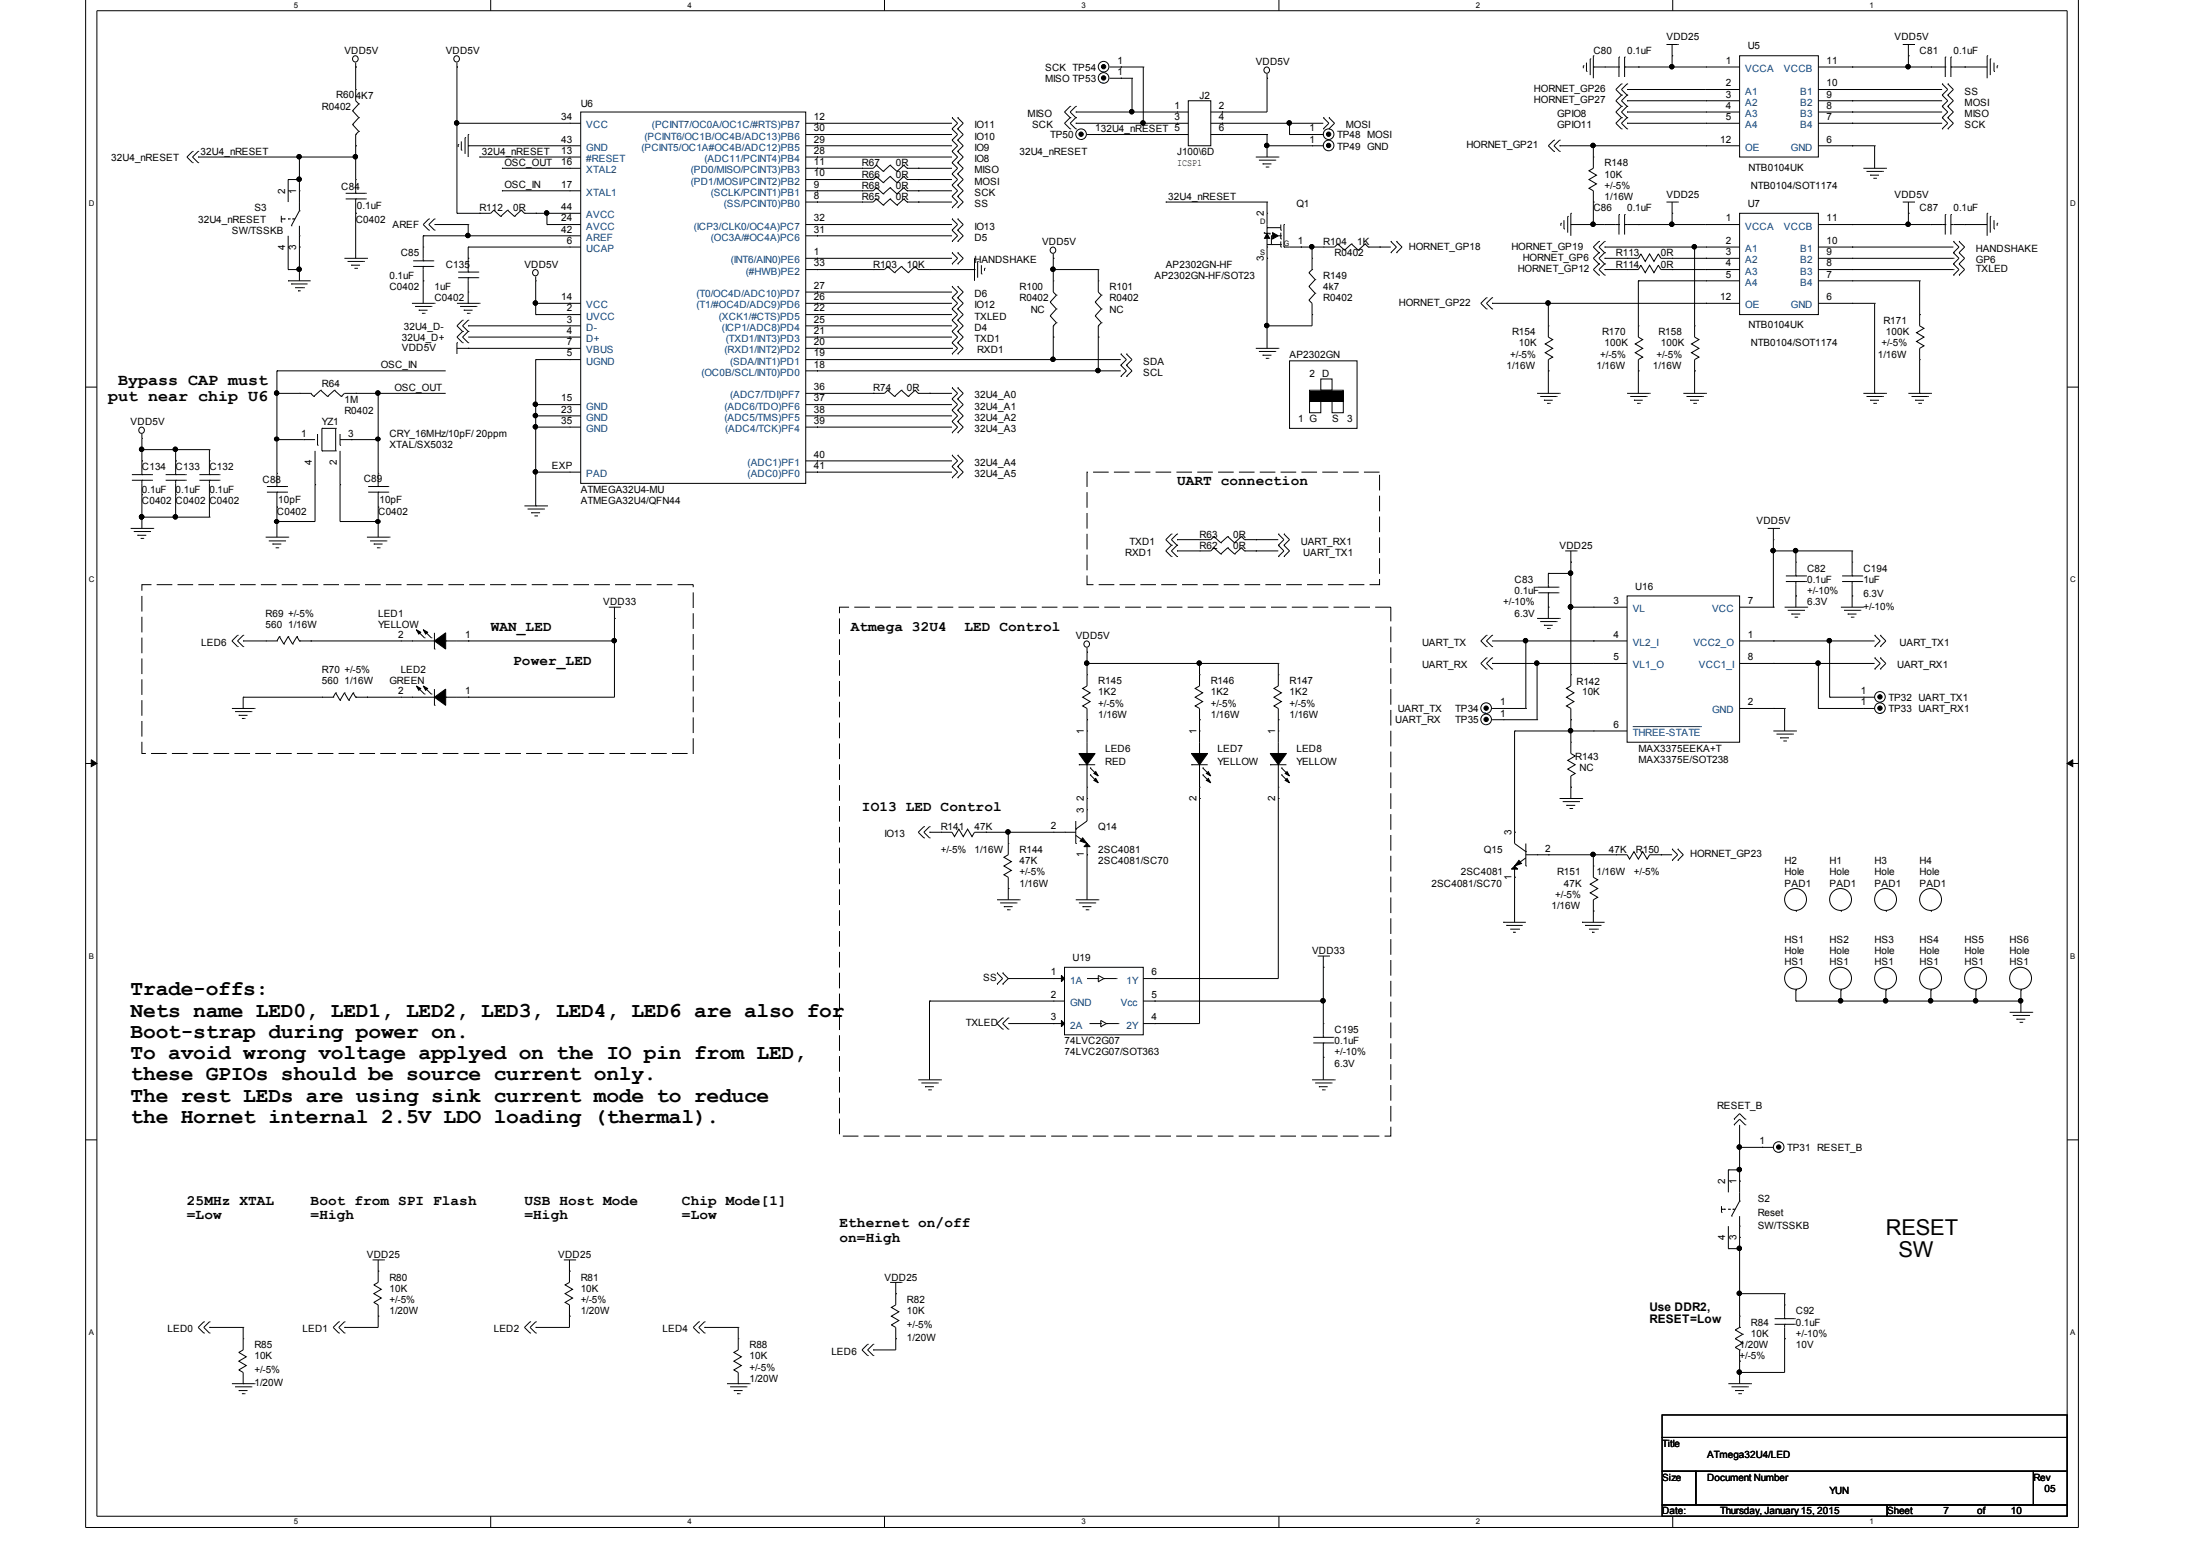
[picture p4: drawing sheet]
<svg xmlns="http://www.w3.org/2000/svg" width="297mm" height="210mm" viewBox="0 0 297 210" stroke-linecap="round" stroke-linejoin="round" font-family="sans-serif">
<defs><g id="words">
<g font-size="3">
<text x="255.4" y="167.2">RESET</text>
<text x="257.1" y="170.3">SW</text>
</g>
<g font-size="2.9">
<text x="17.7" y="134.8">Trade-offs:</text>
<text x="17.7" y="137.7">Nets name LED0, LED1, LED2, LED3, LED4, LED6 are also for</text>
<text x="17.7" y="140.6">Boot-strap during power on.</text>
<text x="17.7" y="143.4">To avoid wrong voltage applyed on the IO pin from LED,</text>
<text x="17.7" y="146.3">these GPIOs should be source current only.</text>
<text x="17.7" y="149.2">The rest LEDs are using sink current mode to reduce</text>
<text x="17.7" y="152.1">the Hornet internal 2.5V LDO loading (thermal).</text>
</g>
<g font-size="2.2">
<text x="16" y="52.1">Bypass CAP must</text>
<text x="14.6" y="54.3">put near chip U6</text>
</g>
<g font-size="1.9">
<text x="159.4" y="65.6">UART connection</text>
<text x="66.5" y="85.4">WAN_LED</text>
<text x="115.2" y="85.4">Atmega 32U4</text>
<text x="130.6" y="85.4">LED Control</text>
<text x="69.5" y="90">Power_LED</text>
<text x="116.8" y="109.8">IO13 LED Control</text>
<text x="25.3" y="163.2">25MHz XTAL</text>
<text x="25.3" y="165.1">=Low</text>
<text x="42.1" y="163.2">Boot from SPI Flash</text>
<text x="42.1" y="165.1">=High</text>
<text x="71" y="163.2">USB Host Mode</text>
<text x="71" y="165.1">=High</text>
<text x="92.4" y="163.2">Chip Mode[1]</text>
<text x="92.4" y="165.1">=Low</text>
<text x="113.7" y="166.2">Ethernet on/off</text>
<text x="113.7" y="168.2">on=High</text>
</g>
<g font-size="1.6">
<text x="223.4" y="177.5">Use DDR2,</text>
<text x="223.4" y="179.2">RESET=Low</text>
</g>
<g font-size="1.4">
<text x="225.7" y="5.4">VDD25</text>
<text x="256.6" y="5.4">VDD5V</text>
<text x="46.7" y="7.3">VDD5V</text>
<text x="60.4" y="7.3">VDD5V</text>
<text x="141.6" y="11.1">MISO TP53 .</text>
<text x="141.6" y="9.6">SCK TP54 .</text>
<text x="151.4" y="10.2">1</text>
<text x="151.4" y="8.7">1</text>
<text x="170.1" y="8.8">VDD5V</text>
<text x="215.8" y="7.3">C80</text>
<text x="220.4" y="7.3">0.1uF</text>
<text x="233.8" y="8.7">1</text>
<text x="233.8" y="11.7">2</text>
<text x="236.7" y="6.7">U5</text>
<text x="247.4" y="11.7">10</text>
<text x="247.4" y="8.7">11</text>
<text x="260" y="7.3">C81</text>
<text x="264.6" y="7.3">0.1uF</text>
<text x="43.6" y="14.9">R0402</text>
<text x="45.6" y="13.2">R604K7</text>
<text x="76" y="16.3">34</text>
<text x="78.7" y="14.5">U6</text>
<text x="110.2" y="16.3">12</text>
<text x="110.2" y="17.8">30</text>
<text x="132" y="17.4">IO11</text>
<text x="139.2" y="15.8">MISO</text>
<text x="139.8" y="17.4">SCK</text>
<text x="148.3" y="17.8">132U4_nRESET 5</text>
<text x="159.1" y="14.7">1</text>
<text x="159.1" y="16.3">3</text>
<text x="162.5" y="13.4">J2</text>
<text x="165.1" y="14.7">2</text>
<text x="165.1" y="16.3">4</text>
<text x="165.1" y="17.8">6</text>
<text x="177.4" y="17.8">1</text>
<text x="182.3" y="17.4">MOSI</text>
<text x="207.8" y="12.5">HORNET_GP26</text>
<text x="207.8" y="14">HORNET_GP27</text>
<text x="210.9" y="17.4">GPIO11</text>
<text x="210.9" y="15.8">GPIO8</text>
<text x="233.8" y="13.2">3</text>
<text x="233.8" y="14.7">4</text>
<text x="233.8" y="16.3">5</text>
<text x="247.4" y="13.2">9</text>
<text x="247.4" y="14.7">8</text>
<text x="247.4" y="16.3">7</text>
<text x="266.1" y="12.8">SS</text>
<text x="266.1" y="14.3">MOSI</text>
<text x="266.1" y="15.8">MISO</text>
<text x="266.1" y="17.4">SCK</text>
<text x="15.1" y="21.8">32U4_nRESET</text>
<text x="27.2" y="20.9">32U4_nRESET</text>
<text x="65.3" y="20.9">32U4_nRESET</text>
<text x="68.3" y="22.5">OSC_OUT</text>
<text x="76" y="20.8">13</text>
<text x="76" y="22.4">16</text>
<text x="76" y="19.3">43</text>
<text x="110.2" y="19.3">29</text>
<text x="110.2" y="20.8">28</text>
<text x="110.2" y="22.4">11</text>
<text x="110.2" y="23.9">10</text>
<text x="116.8" y="22.5">R67</text>
<text x="121.3" y="22.5">0R</text>
<text x="132" y="18.9">IO10</text>
<text x="132" y="20.4">IO9</text>
<text x="132" y="21.9">IO8</text>
<text x="132" y="23.5">MISO</text>
<text x="138.1" y="21">32U4_nRESET</text>
<text x="142.2" y="18.7">TP50 .</text>
<text x="159.4" y="22.5">ICSP1</text>
<text x="159.4" y="21">J100\6D</text>
<text x="177.4" y="19.3">1</text>
<text x="198.6" y="20.1">HORNET_GP21</text>
<text x="217.3" y="22.5">R148</text>
<text x="233" y="19.3">12</text>
<text x="236.8" y="23.1">NTB0104UK</text>
<text x="247.4" y="19.3">6</text>
<text x="34.5" y="28.6">S3</text>
<text x="38.6" y="26.3" transform="rotate(-90 38.6 26.3)">2</text>
<text x="40.1" y="26.3" transform="rotate(-90 40.1 26.3)">1</text>
<text x="46.2" y="25.8">C84</text>
<text x="48.3" y="28.3">0.1uF</text>
<text x="64.9" y="28.6">R112</text>
<text x="68.3" y="25.5">OSC_IN</text>
<text x="69.5" y="28.6">0R</text>
<text x="76" y="30">24</text>
<text x="76" y="28.5">44</text>
<text x="76" y="25.4">17</text>
<text x="110.2" y="25.4">9</text>
<text x="110.2" y="26.9">8</text>
<text x="110.2" y="30">32</text>
<text x="116.8" y="24.1">R66</text>
<text x="116.8" y="27.1">R65</text>
<text x="116.8" y="25.6">R68</text>
<text x="121.3" y="24.1">0R</text>
<text x="121.3" y="27.1">0R</text>
<text x="121.3" y="25.6">0R</text>
<text x="132" y="28">SS</text>
<text x="132" y="25">MOSI</text>
<text x="132" y="26.5">SCK</text>
<text x="158.2" y="27">32U4_nRESET</text>
<text x="171.2" y="29.3" transform="rotate(-90 171.2 29.3)">2</text>
<text x="175.6" y="28">Q1</text>
<text x="215.8" y="28.6">C86</text>
<text x="217.3" y="24.1">10K</text>
<text x="217.3" y="25.6">+/-5%</text>
<text x="217.3" y="27.1">1/16W</text>
<text x="220.4" y="28.6">0.1uF</text>
<text x="225.7" y="26.8">VDD25</text>
<text x="233.8" y="30">1</text>
<text x="236.7" y="28">U7</text>
<text x="237.2" y="25.6">NTB0104/SOT1174</text>
<text x="247.4" y="30">11</text>
<text x="256.6" y="26.8">VDD5V</text>
<text x="260" y="28.6">C87</text>
<text x="264.6" y="28.6">0.1uF</text>
<text x="26.8" y="30.2">32U4_nRESET</text>
<text x="31.4" y="31.7">SW/TSSKB</text>
<text x="38.6" y="33.8" transform="rotate(-90 38.6 33.8)">4</text>
<text x="40.1" y="33.8" transform="rotate(-90 40.1 33.8)">3</text>
<text x="48.2" y="30.2">C0402</text>
<text x="53.2" y="30.9">AREF</text>
<text x="54.3" y="34.7">C85</text>
<text x="76" y="31.5">42</text>
<text x="76.8" y="33">6</text>
<text x="110.2" y="34.6">1</text>
<text x="110.2" y="31.5">31</text>
<text x="132" y="32.6">D5</text>
<text x="132" y="31.1">IO13</text>
<text x="132" y="35.7">HANDSHAKE</text>
<text x="141.1" y="33.2">VDD5V</text>
<text x="171.2" y="35.3" transform="rotate(-90 171.2 35.3)">3</text>
<text x="175.8" y="33">1</text>
<text x="179.2" y="33.2">R104</text>
<text x="180.8" y="34.7">R0402</text>
<text x="183.8" y="33.2">1K</text>
<text x="190.8" y="33.8">HORNET_GP18</text>
<text x="204.7" y="33.8">HORNET_GP19</text>
<text x="206.2" y="35.3">HORNET_GP6</text>
<text x="218.9" y="34.7">R113</text>
<text x="225" y="34.7">0R</text>
<text x="233.8" y="33">2</text>
<text x="233.8" y="34.6">3</text>
<text x="247.4" y="33">10</text>
<text x="247.4" y="34.6">9</text>
<text x="267.6" y="34.1">HANDSHAKE</text>
<text x="267.6" y="35.7">GP6</text>
<text x="52.7" y="37.8">0.1uF</text>
<text x="52.7" y="39.3">C0402</text>
<text x="58.8" y="39.3">1uF</text>
<text x="58.8" y="40.8">C0402</text>
<text x="60.4" y="36.3">C135</text>
<text x="71" y="36.3">VDD5V</text>
<text x="76" y="40.7">14</text>
<text x="110.2" y="36.1">33</text>
<text x="110.2" y="40.7">26</text>
<text x="110.2" y="39.1">27</text>
<text x="118.3" y="36.3">R103</text>
<text x="122.9" y="36.3">10K</text>
<text x="132" y="41.8">IO12</text>
<text x="132" y="40.2">D6</text>
<text x="138.1" y="39.3">R100</text>
<text x="138.1" y="40.8">R0402</text>
<text x="150.3" y="39.3">R101</text>
<text x="150.3" y="40.8">R0402</text>
<text x="156.4" y="37.8">AP2302GN-HF/SOT23</text>
<text x="157.9" y="36.3">AP2302GN-HF</text>
<text x="179.2" y="37.8">R149</text>
<text x="179.2" y="39.3">4k7</text>
<text x="179.2" y="40.8">R0402</text>
<text x="189.5" y="41.4">HORNET_GP22</text>
<text x="205.6" y="36.8">HORNET_GP12</text>
<text x="218.9" y="36.3">R114</text>
<text x="225" y="36.3">0R</text>
<text x="233" y="40.7">12</text>
<text x="233.8" y="36.1">4</text>
<text x="233.8" y="37.6">5</text>
<text x="247.4" y="36.1">8</text>
<text x="247.4" y="37.6">7</text>
<text x="247.4" y="40.7">6</text>
<text x="267.6" y="36.8">TXLED</text>
<text x="54.4" y="47.5">VDD5V</text>
<text x="54.4" y="46.2">32U4_D+</text>
<text x="54.7" y="44.6">32U4_D-</text>
<text x="76.8" y="42.2">2</text>
<text x="76.8" y="43.7">3</text>
<text x="76.8" y="45.2">4</text>
<text x="76.8" y="46.8">7</text>
<text x="110.2" y="46.8">20</text>
<text x="110.2" y="45.2">21</text>
<text x="110.2" y="43.7">25</text>
<text x="110.2" y="42.2">22</text>
<text x="132" y="44.8">D4</text>
<text x="132" y="43.3">TXLED</text>
<text x="132" y="46.3">TXD1</text>
<text x="132.3" y="47.9">RXD1</text>
<text x="139.6" y="42.3">NC</text>
<text x="150.3" y="42.3">NC</text>
<text x="204.8" y="45.4">R154</text>
<text x="205.7" y="46.9">10K</text>
<text x="217" y="45.4">R170</text>
<text x="217.3" y="46.9">100K</text>
<text x="224.6" y="45.4">R158</text>
<text x="225" y="46.9">100K</text>
<text x="236.8" y="44.5">NTB0104UK</text>
<text x="237.2" y="46.9">NTB0104/SOT1174</text>
<text x="254.8" y="46.9">+/-5%</text>
<text x="255.1" y="43.9">R171</text>
<text x="255.4" y="45.4">100K</text>
<text x="43.6" y="52.4">R64</text>
<text x="51.6" y="49.9">OSC_IN</text>
<text x="53.4" y="52.9">OSC_OUT</text>
<text x="76.8" y="48.3">5</text>
<text x="110.2" y="52.8">36</text>
<text x="110.2" y="49.8">18</text>
<text x="110.2" y="48.3">19</text>
<text x="118.3" y="53">R74</text>
<text x="122.9" y="53">0R</text>
<text x="132" y="53.9">32U4_A0</text>
<text x="154.9" y="50.9">SCL</text>
<text x="154.9" y="49.4">SDA</text>
<text x="174.7" y="48.4">AP2302GN</text>
<text x="177.4" y="51.1">2 D</text>
<text x="204" y="50">1/16W</text>
<text x="204.6" y="48.4">+/-5%</text>
<text x="216.2" y="50">1/16W</text>
<text x="216.7" y="48.4">+/-5%</text>
<text x="223.9" y="50">1/16W</text>
<text x="224.4" y="48.4">+/-5%</text>
<text x="254.3" y="48.4">1/16W</text>
<text x="17.7" y="57.6">VDD5V</text>
<text x="40.8" y="59.1">1</text>
<text x="43.6" y="57.6">YZ1</text>
<text x="46.7" y="54.5">1M</text>
<text x="46.7" y="56.1">R0402</text>
<text x="47.2" y="59.1">3</text>
<text x="52.7" y="59.1">CRY_16MHz/10pF/ 20ppm</text>
<text x="76" y="54.4">15</text>
<text x="76" y="55.9">23</text>
<text x="76" y="57.4">35</text>
<text x="110.2" y="54.4">37</text>
<text x="110.2" y="57.4">39</text>
<text x="110.2" y="55.9">38</text>
<text x="132" y="58.5">32U4_A3</text>
<text x="132" y="57">32U4_A2</text>
<text x="132" y="55.5">32U4_A1</text>
<text x="175.9" y="57.2">1 G</text>
<text x="180.4" y="57.2">S</text>
<text x="182.5" y="57.2">3</text>
<text x="19.2" y="63.7">C134</text>
<text x="23.8" y="63.7">C133</text>
<text x="28.4" y="63.7">C132</text>
<text x="35.6" y="65.4">C88</text>
<text x="42.2" y="62.9" transform="rotate(-90 42.2 62.9)">4</text>
<text x="45.6" y="62.9" transform="rotate(-90 45.6 62.9)">2</text>
<text x="49.3" y="65.2">C89</text>
<text x="52.7" y="60.6">XTAL/SX5032</text>
<text x="74.8" y="63.5">EXP</text>
<text x="110.2" y="62">40</text>
<text x="110.2" y="63.5">41</text>
<text x="132" y="64.6">32U4_A5</text>
<text x="132" y="63.1">32U4_A4</text>
<text x="19.2" y="66.7">0.1uF</text>
<text x="19.2" y="68.3">C0402</text>
<text x="23.8" y="66.7">0.1uF</text>
<text x="23.8" y="68.3">C0402</text>
<text x="28.4" y="66.7">0.1uF</text>
<text x="28.4" y="68.3">C0402</text>
<text x="37.5" y="69.8">C0402</text>
<text x="37.7" y="68.1">10pF</text>
<text x="51.2" y="69.8">C0402</text>
<text x="51.4" y="68.1">10pF</text>
<text x="78.7" y="66.7">ATMEGA32U4-MU</text>
<text x="78.7" y="68.3">ATMEGA32U4/QFN44</text>
<text x="237.9" y="71">VDD5V</text>
<text x="152.4" y="75.3">RXD1</text>
<text x="153" y="73.8">TXD1</text>
<text x="162.5" y="74.4">R62</text>
<text x="162.5" y="72.8">R63</text>
<text x="167" y="74.4">0R</text>
<text x="167" y="72.8">0R</text>
<text x="176.2" y="73.8">UART_RX1</text>
<text x="176.5" y="75.3">UART_TX1</text>
<text x="211.2" y="74.4">VDD25</text>
<text x="244.8" y="77.4">C82</text>
<text x="252.4" y="77.4">C194</text>
<text x="36" y="83.5">R69 +/-5%</text>
<text x="51.2" y="83.5">LED1</text>
<text x="81.7" y="82">VDD33</text>
<text x="203.6" y="82">+/-10%</text>
<text x="205.1" y="78.9">C83</text>
<text x="205.1" y="80.4">0.1uF</text>
<text x="205.1" y="83.5">6.3V</text>
<text x="218.5" y="81.8">3</text>
<text x="221.5" y="79.9">U16</text>
<text x="236.7" y="81.8">7</text>
<text x="244.8" y="78.9">0.1uF</text>
<text x="244.8" y="82">6.3V</text>
<text x="244.8" y="80.4">+/-10%</text>
<text x="252.4" y="78.9">1uF</text>
<text x="252.4" y="80.8">6.3V</text>
<text x="252.4" y="82.6">+/-10%</text>
<text x="27.3" y="87.5">LED6</text>
<text x="36" y="85">560</text>
<text x="39" y="85">1/16W</text>
<text x="51.2" y="85">YELLOW</text>
<text x="53.9" y="86.4">2</text>
<text x="63" y="86.4">1</text>
<text x="145.7" y="86.5">VDD5V</text>
<text x="192.6" y="87.5">UART_TX</text>
<text x="218.5" y="89.4">5</text>
<text x="218.5" y="86.4">4</text>
<text x="236.7" y="89.4">8</text>
<text x="236.7" y="86.4">1</text>
<text x="257.3" y="87.5">UART_TX1</text>
<text x="43.6" y="91.1">R70 +/-5%</text>
<text x="43.6" y="92.6">560</text>
<text x="46.7" y="92.6">1/16W</text>
<text x="52.7" y="92.6">GREEN</text>
<text x="53.9" y="94">2</text>
<text x="54.3" y="91.1">LED2</text>
<text x="63" y="94">1</text>
<text x="148.8" y="92.6">R145</text>
<text x="148.8" y="94.2">1K2</text>
<text x="148.8" y="95.7">+/-5%</text>
<text x="164" y="92.6">R146</text>
<text x="164" y="94.2">1K2</text>
<text x="164" y="95.7">+/-5%</text>
<text x="174.7" y="92.6">R147</text>
<text x="174.7" y="94.2">1K2</text>
<text x="174.7" y="95.7">+/-5%</text>
<text x="192.6" y="90.5">UART_RX</text>
<text x="203.2" y="95.5">1</text>
<text x="213.5" y="92.8">R142</text>
<text x="214.3" y="94.2">10K</text>
<text x="236.7" y="95.5">2</text>
<text x="252.1" y="95.5">1</text>
<text x="252.1" y="94">1</text>
<text x="257" y="90.5">UART_RX1</text>
<text x="146.8" y="99.4" transform="rotate(-90 146.8 99.4)">1</text>
<text x="148.8" y="97.2">1/16W</text>
<text x="149.7" y="101.8">LED6</text>
<text x="162.1" y="99.4" transform="rotate(-90 162.1 99.4)">1</text>
<text x="164" y="97.2">1/16W</text>
<text x="164.9" y="101.8">LED7</text>
<text x="172.7" y="99.4" transform="rotate(-90 172.7 99.4)">1</text>
<text x="174.7" y="97.2">1/16W</text>
<text x="175.6" y="101.8">LED8</text>
<text x="189" y="98">UART_RX</text>
<text x="189.3" y="96.4">UART_TX</text>
<text x="197.1" y="98">TP35 .</text>
<text x="197.1" y="96.4">TP34 .</text>
<text x="203.2" y="97">1</text>
<text x="218.5" y="98.6">6</text>
<text x="221.9" y="101.8">MAX3375EEKA+T</text>
<text x="149.7" y="103.6">RED</text>
<text x="164.9" y="103.6">YELLOW</text>
<text x="175.6" y="103.6">YELLOW</text>
<text x="213.4" y="102.9">R143</text>
<text x="214" y="104.4">NC</text>
<text x="221.9" y="103.3">MAX3375E/SOT238</text>
<text x="119.8" y="113.4">IO13</text>
<text x="127.4" y="112.5">R141</text>
<text x="132" y="112.5">47K</text>
<text x="142.3" y="112.3">2</text>
<text x="146.8" y="110.1" transform="rotate(-90 146.8 110.1)">3</text>
<text x="146.8" y="108.5" transform="rotate(-90 146.8 108.5)">2</text>
<text x="148.8" y="112.5">Q14</text>
<text x="162.1" y="108.5" transform="rotate(-90 162.1 108.5)">2</text>
<text x="172.7" y="108.5" transform="rotate(-90 172.7 108.5)">2</text>
<text x="204.7" y="113.1" transform="rotate(-90 204.7 113.1)">3</text>
<text x="127.4" y="115.5">+/-5%</text>
<text x="132" y="115.5">1/16W</text>
<text x="138.1" y="115.5">R144</text>
<text x="138.1" y="117">47K</text>
<text x="138.1" y="118.5">+/-5%</text>
<text x="146.8" y="116.1" transform="rotate(-90 146.8 116.1)">1</text>
<text x="148.8" y="115.5">2SC4081</text>
<text x="148.8" y="117">2SC4081/SC70</text>
<text x="197.9" y="118.5">2SC4081</text>
<text x="201" y="115.5">Q15</text>
<text x="204.7" y="119.1" transform="rotate(-90 204.7 119.1)">1</text>
<text x="209.3" y="115.3">2</text>
<text x="210.9" y="118.5">R151</text>
<text x="216.2" y="118.5">1/16W</text>
<text x="217.9" y="115.5">47K</text>
<text x="221.3" y="118.5">+/-5%</text>
<text x="221.6" y="115.5">R150</text>
<text x="228.9" y="116.1">HORNET_GP23</text>
<text x="241.7" y="117">H2</text>
<text x="241.7" y="118.5">Hole</text>
<text x="247.8" y="117">H1</text>
<text x="247.8" y="118.5">Hole</text>
<text x="253.9" y="117">H3</text>
<text x="253.9" y="118.5">Hole</text>
<text x="260" y="117">H4</text>
<text x="260" y="118.5">Hole</text>
<text x="138.1" y="120.1">1/16W</text>
<text x="193.9" y="120.1">2SC4081/SC70</text>
<text x="210.1" y="123.1">1/16W</text>
<text x="210.7" y="121.6">+/-5%</text>
<text x="211.8" y="120.1">47K</text>
<text x="241.7" y="120.1">PAD1</text>
<text x="247.8" y="120.1">PAD1</text>
<text x="253.9" y="120.1">PAD1</text>
<text x="260" y="120.1">PAD1</text>
<text x="145.3" y="130.1">U19</text>
<text x="177.7" y="129.2">VDD33</text>
<text x="241.7" y="127.7">HS1</text>
<text x="241.7" y="129.2">Hole</text>
<text x="241.7" y="130.7">HS1</text>
<text x="247.8" y="127.7">HS2</text>
<text x="247.8" y="129.2">Hole</text>
<text x="247.8" y="130.7">HS1</text>
<text x="253.9" y="127.7">HS3</text>
<text x="253.9" y="129.2">Hole</text>
<text x="253.9" y="130.7">HS1</text>
<text x="260" y="127.7">HS4</text>
<text x="260" y="129.2">Hole</text>
<text x="260" y="130.7">HS1</text>
<text x="266.1" y="127.7">HS5</text>
<text x="266.1" y="129.2">Hole</text>
<text x="266.1" y="130.7">HS1</text>
<text x="272.2" y="127.7">HS6</text>
<text x="272.2" y="129.2">Hole</text>
<text x="272.2" y="130.7">HS1</text>
<text x="133.2" y="132.9">SS</text>
<text x="142.3" y="132.1">1</text>
<text x="142.3" y="135.1">2</text>
<text x="156" y="132.1">6</text>
<text x="156" y="135.1">5</text>
<text x="130.8" y="139">TXLED</text>
<text x="142.3" y="138.2">3</text>
<text x="144.2" y="141.4">74LVC2G07</text>
<text x="144.2" y="142.9">74LVC2G07/SOT363</text>
<text x="156" y="138.2">4</text>
<text x="180.8" y="139.9">C195</text>
<text x="180.8" y="141.4">0.1uF</text>
<text x="180.8" y="142.9">+/-10%</text>
<text x="180.8" y="144.5">6.3V</text>
<text x="232.6" y="150.2">RESET_B</text>
<text x="238.3" y="155">1</text>
<text x="233.7" y="160.4" transform="rotate(-90 233.7 160.4)">2</text>
<text x="235.2" y="160.4" transform="rotate(-90 235.2 160.4)">1</text>
<text x="233.7" y="167.9" transform="rotate(-90 233.7 167.9)">4</text>
<text x="235.2" y="167.9" transform="rotate(-90 235.2 167.9)">3</text>
<text x="238.1" y="162.7">S2</text>
<text x="238.1" y="164.6">Reset</text>
<text x="238.1" y="166.4">SW/TSSKB</text>
<text x="49.7" y="170.4">VDD25</text>
<text x="52.7" y="173.4">R80</text>
<text x="75.6" y="170.4">VDD25</text>
<text x="78.7" y="173.4">R81</text>
<text x="119.8" y="173.4">VDD25</text>
<text x="52.7" y="174.9">10K</text>
<text x="52.7" y="176.5">+/-5%</text>
<text x="52.7" y="178">1/20W</text>
<text x="78.7" y="174.9">10K</text>
<text x="78.7" y="176.5">+/-5%</text>
<text x="78.7" y="178">1/20W</text>
<text x="122.9" y="176.5">R82</text>
<text x="122.9" y="178">10K</text>
<text x="122.9" y="179.8">+/-5%</text>
<text x="237.2" y="179.5">R84</text>
<text x="243.2" y="178">C92</text>
<text x="243.2" y="179.5">0.1uF</text>
<text x="22.7" y="180.4">LED0</text>
<text x="34.5" y="182.6">R85</text>
<text x="34.5" y="184.1">10K</text>
<text x="34.5" y="185.9">+/-5%</text>
<text x="41" y="180.4">LED1</text>
<text x="66.9" y="180.4">LED2</text>
<text x="89.7" y="180.4">LED4</text>
<text x="101.5" y="182.6">R88</text>
<text x="101.5" y="184.1">10K</text>
<text x="101.5" y="185.6">+/-5%</text>
<text x="112.6" y="183.5">LED6</text>
<text x="122.9" y="181.6">1/20W</text>
<text x="235.6" y="184.1">+/-5%</text>
<text x="235.6" y="182.6">1/20W</text>
<text x="237.2" y="181">10K</text>
<text x="243.2" y="182.6">10V</text>
<text x="243.2" y="181">+/-10%</text>
<text x="34.5" y="187.7">1/20W</text>
<text x="101.5" y="187.1">1/20W</text>
<text x="225.1" y="195.9">Title</text>
<text x="231.2" y="197.5">ATmega32U4/LED</text>
<text x="225.1" y="200.5">Size</text>
<text x="231.2" y="200.5">Document Number</text>
<text x="247.8" y="202.4">YUN</text>
<text x="275.4" y="200.5">Rev</text>
<text x="276.9" y="202">05</text>
<text x="225.1" y="205.1">Date:</text>
<text x="233" y="205.1">Thursday, January 15, 2015</text>
<text x="255.6" y="205.1">Sheet</text>
<text x="263.2" y="205.1">7</text>
<text x="267.8" y="205.1">of</text>
<text x="272.4" y="205.1">10</text>
</g>
<g font-size="1.4" fill="#004080">
<text x="236.4" y="9.8">VCCA</text>
<text x="241.6" y="9.8">VCCB</text>
<text x="79.4" y="17.4">VCC</text>
<text x="88.3" y="17.4">(PCINT7/OC0A/OC1C/#RTS)PB7</text>
<text x="236.4" y="12.8">A1</text>
<text x="236.4" y="14.3">A2</text>
<text x="236.4" y="15.8">A3</text>
<text x="236.4" y="17.4">A4</text>
<text x="243.8" y="12.8">B1</text>
<text x="243.8" y="14.3">B2</text>
<text x="243.8" y="15.8">B3</text>
<text x="243.8" y="17.4">B4</text>
<text x="79.4" y="21.9">#RESET</text>
<text x="79.4" y="23.5">XTAL2</text>
<text x="79.4" y="20.4">GND</text>
<text x="86.9" y="20.4">(PCINT5/OC1A#OC4B/ADC12)PB5</text>
<text x="87.3" y="18.9">(PCINT6/OC1B/OC4B/ADC13)PB6</text>
<text x="93.6" y="23.5">(PD0/MISO/PCINT3)PB3</text>
<text x="95.4" y="21.9">(ADC11/PCINT4)PB4</text>
<text x="180" y="20.4">. TP49 GND</text>
<text x="180" y="18.9">. TP48 MOSI</text>
<text x="236.4" y="20.4">OE</text>
<text x="242.6" y="20.4">GND</text>
<text x="79.4" y="29.6">AVCC</text>
<text x="79.4" y="26.5">XTAL1</text>
<text x="93.6" y="25">(PD1/MOSI/PCINT2)PB2</text>
<text x="96.3" y="26.5">(SCLK/PCINT1)PB1</text>
<text x="98" y="28">(SS/PCINT0)PB0</text>
<text x="79.4" y="31.1">AVCC</text>
<text x="79.4" y="32.6">AREF</text>
<text x="79.4" y="34.1">UCAP</text>
<text x="94" y="31.1">(ICP3/CLK0/OC4A)PC7</text>
<text x="96.3" y="32.6">(OC3A/#OC4A)PC6</text>
<text x="99" y="35.7">(INT6/AIN0)PE6</text>
<text x="236.4" y="31.1">VCCA</text>
<text x="236.4" y="34.1">A1</text>
<text x="236.4" y="35.7">A2</text>
<text x="241.6" y="31.1">VCCB</text>
<text x="243.8" y="34.1">B1</text>
<text x="243.8" y="35.7">B2</text>
<text x="79.4" y="41.8">VCC</text>
<text x="94.3" y="41.8">(T1/#OC4D/ADC9)PD6</text>
<text x="94.3" y="40.2">(T0/OC4D/ADC10)PD7</text>
<text x="101" y="37.2">(#HWB)PE2</text>
<text x="236.4" y="37.2">A3</text>
<text x="236.4" y="38.7">A4</text>
<text x="236.4" y="41.8">OE</text>
<text x="242.6" y="41.8">GND</text>
<text x="243.8" y="37.2">B3</text>
<text x="243.8" y="38.7">B4</text>
<text x="79.4" y="43.3">UVCC</text>
<text x="79.4" y="44.8">D-</text>
<text x="79.4" y="46.3">D+</text>
<text x="79.4" y="47.9">VBUS</text>
<text x="97.4" y="43.3">(XCK1/#CTS)PD5</text>
<text x="97.8" y="44.8">(ICP1/ADC8)PD4</text>
<text x="98.1" y="47.9">(RXD1/INT2)PD2</text>
<text x="98.3" y="46.3">(TXD1/INT3)PD3</text>
<text x="79.4" y="49.4">UGND</text>
<text x="95" y="50.9">(OC0B/SCL/INT0)PD0</text>
<text x="98.9" y="53.9">(ADC7/TDI)PF7</text>
<text x="98.9" y="49.4">(SDA/INT1)PD1</text>
<text x="79.4" y="55.5">GND</text>
<text x="79.4" y="57">GND</text>
<text x="79.4" y="58.5">GND</text>
<text x="98.1" y="55.5">(ADC6/TDO)PF6</text>
<text x="98.1" y="57">(ADC5/TMS)PF5</text>
<text x="98.2" y="58.5">(ADC4/TCK)PF4</text>
<text x="79.4" y="64.6">PAD</text>
<text x="101.3" y="63.1">(ADC1)PF1</text>
<text x="101.3" y="64.6">(ADC0)PF0</text>
<text x="221.1" y="82.9">VL</text>
<text x="231.9" y="82.9">VCC</text>
<text x="221.1" y="87.5">VL2_I</text>
<text x="229.4" y="87.5">VCC2_O</text>
<text x="221.1" y="90.5">VL1_O</text>
<text x="230.1" y="90.5">VCC1_I</text>
<text x="254.7" y="95.1">. TP32 UART_TX1</text>
<text x="221.1" y="99.7">THREE-STATE</text>
<text x="231.9" y="96.6">GND</text>
<text x="254.7" y="96.6">. TP33 UART_RX1</text>
<text x="144.9" y="133.2">1A</text>
<text x="144.9" y="136.2">GND</text>
<text x="151.8" y="136.2">Vcc</text>
<text x="152.6" y="133.2">1Y</text>
<text x="144.9" y="139.3">2A</text>
<text x="152.6" y="139.3">2Y</text>
<text x="241" y="156.1">. TP31 RESET_B</text>
</g>
<g font-size="1.1">
<text x="39.8" y="1">5</text>
<text x="93.1" y="1">4</text>
<text x="146.5" y="1">3</text>
<text x="199.9" y="1">2</text>
<text x="253.2" y="1">1</text>
<text x="12" y="27.9">D</text>
<text x="280.4" y="27.9">D</text>
<text x="12" y="78.8">C</text>
<text x="280.4" y="78.8">C</text>
<text x="12" y="129.8">B</text>
<text x="280.4" y="129.8">B</text>
<text x="12" y="180.8">A</text>
<text x="280.4" y="180.8">A</text>
<text x="39.8" y="206.4">5</text>
<text x="93.1" y="206.4">4</text>
<text x="146.5" y="206.4">3</text>
<text x="199.9" y="206.4">2</text>
<text x="253.2" y="206.4">1</text>
</g>
<g font-size="1">
<text x="170.7" y="30.3">D</text>
<text x="170.7" y="34.5">S</text>
<text x="173.9" y="33.4">G</text>
</g>
</g></defs>
<path d="M11.6 -.1v207h269.9v-207M13.1 1.5h266.9v203.8h-266.9z" fill="none" stroke="#000" stroke-width=".14"/>
<g fill="#fff">
<path d="M39.8 .1h.4v1.1h-.4z"/>
<path d="M39.8 205.5h.4v1.1h-.4z"/>
</g>
<path d="M66.5 -.1v1.6M66.5 205.3v1.6" fill="none" stroke="#000" stroke-width=".14"/>
<g fill="#fff">
<path d="M93.1 .1h.5v1.1h-.5z"/>
<path d="M93.1 205.5h.5v1.1h-.5z"/>
</g>
<path d="M119.8 -.1v1.6M119.8 205.3v1.6" fill="none" stroke="#000" stroke-width=".14"/>
<g fill="#fff">
<path d="M146.5 .1h.4v1.1h-.4z"/>
<path d="M146.5 205.5h.4v1.1h-.4z"/>
</g>
<path d="M173.2 -.1v1.6M173.2 205.3v1.6" fill="none" stroke="#000" stroke-width=".14"/>
<g fill="#fff">
<path d="M199.9 .1h.4v1.1h-.4z"/>
<path d="M199.9 205.5h.4v1.1h-.4z"/>
</g>
<path d="M226.6 -.1v1.6M226.6 205.3v1.6" fill="none" stroke="#000" stroke-width=".14"/>
<g fill="#fff">
<path d="M253.2 .1h.5v1.1h-.5z"/>
<path d="M253.2 205.5h.5v1.1h-.5z"/>
<path d="M12 26.9h.5v1.1h-.5z"/>
<path d="M280.4 26.9h.5v1.1h-.5z"/>
<path d="M12 77.9h.5v1.1h-.5z"/>
<path d="M280.4 77.9h.5v1.1h-.5z"/>
</g>
<path d="M11.6 52.4h1.5M280 52.4h1.5" fill="none" stroke="#000" stroke-width=".14"/>
<g fill="#fff">
<path d="M12 128.9h.5v1.1h-.5z"/>
<path d="M280.4 128.9h.5v1.1h-.5z"/>
</g>
<path d="M11.6 103.4h1.5M280 103.4h1.5" fill="none" stroke="#000" stroke-width=".14"/>
<path d="M12.4 102.9l.7 .5-.7 .4zM280 103.4l.8-.5v.9z" fill="#000" stroke="#000" stroke-width=".14"/>
<g fill="#fff">
<path d="M12 179.8h.6v1.1h-.6z"/>
<path d="M280.4 179.8h.6v1.1h-.6z"/>
</g>
<g fill="none" stroke="#000" stroke-width=".14">
<path d="M47.8 15h.1M47.8 16.9h.1M47.8 15l.8 .9M47.8 16.9l.8 .9M48.2 19.7h.1M48.2 9.1h.1M48.2 18.2h.1M48.2 12.1h.1M48.2 8.5v5.1l.4 .5M48.2 18.2v8M48.6 14.1h.1M48.6 15.9h.1"/>
<path d="M48.6 17.8h.1M48.6 14.1l-.8 .9M48.6 15.9l-.8 1M48.6 17.8l-.4 .4M61.9 16.7h.1M61.9 9.1h.1M61.9 16.7h16.8M61.9 8.5v20.4M62.1 19.6h.1M62.1 19.6v.3M62.5 19.1v1.2M63 18.6h.1"/>
<path d="M63 18.6v2.2M63.4 19.7h.1M63.4 18.2h.1M63.4 19.7h15.3M63.4 18.2v3.1M77.1 19.7h.1M77.1 16.7h.1M78.7 15.2h30.4v50.3h-30.4zM109.1 16.7h19.8M109.1 19.7h19.8M109.1 18.2h19.8M110.7 19.7h.1"/>
<path d="M110.7 18.2h.1M110.7 16.7h.1M128.9 15.9h.1M128.9 17.5h.1M128.9 19h.1M128.9 15.9l.8 .8-.8 .8M128.9 17.5l.8 .7-.8 .8M128.9 19l.8 .7-.8 .8M129.7 15.9h.1M129.7 17.5h.1M129.7 19h.1M129.7 15.9l.8 .8-.8 .8"/>
<path d="M129.7 17.5l.8 .7-.8 .8M129.7 19l.8 .7-.8 .8M144.9 14.4h.1M144.9 15.9h.1M144.9 17.5h.1M144.9 15.9l-.7 .8 .7 .8M144.9 14.4l-.7 .8 .7 .7M145.7 15.2h.1M145.7 16.7h.1M145.7 14.4h.1M145.7 15.9h.1M145.7 17.5h.1"/>
<path d="M145.7 15.2h15.3M145.7 16.7h15.3M145.7 15.9l-.8 .8 .8 .8M145.7 14.4l-.8 .8 .8 .7M147.2 18.2h13.8M148.8 18.2h.1M150.3 9.1h4.6M150.3 10.6h3M151.8 10.6h.1M151.8 9.1h.1M153.3 15.2h.1M153.3 10.6h.1"/>
<path d="M153.3 10.6v4.6M154.9 16.7h.1M154.9 9.1h.1M154.9 9.1v7.6M159.4 15.2h.1M159.4 16.7h.1M159.4 18.2h.1M161 13.6h3v6.1h-3zM164 16.7h15.2M164 18.2h7.6M165.5 18.2h.1M165.5 15.2h.1"/>
<path d="M165.5 16.7h.1M171.6 19.7h.1M171.6 10.6h.1M171.6 18.2h.1M171.6 10v5.2h-7.6M171.6 19.7h7.6M171.6 18.2v3.1M174.7 16.7h.1M174.7 18.2h.1M174.7 18.2h4.5M174.7 16.7v1.5M177.7 19.7h.1"/>
<path d="M177.7 18.2h.1M179.2 15.9h.1M179.2 17.5h.1M179.2 15.9l.8 .8-.8 .8M180 15.9h.1M180 17.5h.1M180 15.9l.8 .8-.8 .8M210.5 19h.1M210.5 19l-.8 .7 .8 .8M211.2 19.7h.1M211.2 19h.1M211.2 19.7h24.4"/>
<path d="M211.2 19l-.7 .7 .7 .8M214.5 8.9h.1M214.5 8.9v.3M214.9 9.7h.1M214.9 8.5v1.2M215.4 8h.1M215.4 8v2.2M215.8 9.1h.1M215.8 19.7h.1M215.8 7.5h.1M215.8 19.7v3.1l-.6 .3 1 .6-1 .6 1 .6-1 .6 .6 .3v4.6M215.8 9.1h3.5"/>
<path d="M215.8 7.5v3.1M217.3 9.1h.1M219.3 7.7h.1M219.3 9.1h.1M219.3 7.7v2.7M219.6 12.9h.1M219.6 11.4h.1M219.6 14.4h.1M219.6 15.9h.1M219.6 17.5h.1M219.6 11.4l-.7 .7 .7 .8M219.6 12.9l-.7 .7 .7 .8"/>
<path d="M219.6 15.9l-.7 .8 .7 .8M219.6 14.4l-.7 .8 .7 .7M220 9.1h.1M220 7.7h.1M220 9.1h15.6M220 7.7v2.7M220.4 12.1h.1M220.4 13.6h.1M220.4 15.2h.1M220.4 16.7h.1M220.4 12.9h.1M220.4 11.4h.1"/>
<path d="M220.4 14.4h.1M220.4 15.9h.1M220.4 17.5h.1M220.4 13.6h15.2M220.4 15.2h15.2M220.4 16.7h15.2M220.4 12.1h15.2M220.4 11.4l-.8 .7 .8 .8M220.4 12.9l-.8 .7 .8 .8M220.4 15.9l-.8 .8 .8 .8M220.4 14.4l-.8 .8 .8 .7M221.9 9.1h.1"/>
<path d="M225.7 6h1.5M226.5 7.5h.1M226.5 9.1h.1M226.5 6v3.1M227.2 6h.1M231.1 9.1h.1M231.1 12.1h.1M231.1 13.6h.1M231.1 15.2h.1M231.1 16.7h.1M231.1 19.7h.1M235.6 7.5h10.7v13.8h-10.7z"/>
<path d="M246.3 9.1h17.2M246.3 13.6h16.8M246.3 15.2h16.8M246.3 16.7h16.8M246.3 12.1h16.8M246.3 19.7h7.6M250.9 13.6h.1M250.9 15.2h.1M250.9 16.7h.1M250.9 12.1h.1M250.9 9.1h.1M250.9 19.7h.1"/>
<path d="M253.9 19.7h.1M253.9 19.7v3.1M257.7 6h1.5M258.5 9.1h.1M258.5 7.5h.1M258.5 6v3.1M259.2 6h.1M261.5 9.1h.1M263.1 11.4h.1M263.1 12.9h.1M263.1 14.4h.1M263.1 15.9h.1"/>
<path d="M263.1 17.5h.1M263.1 11.4l.7 .7-.7 .8M263.1 12.9l.7 .7-.7 .8M263.1 14.4l.7 .8-.7 .7M263.1 15.9l.7 .8-.7 .8M263.5 7.7h.1M263.5 9.1h.1M263.5 7.7v2.7M263.8 11.4h.1M263.8 12.9h.1M263.8 14.4h.1M263.8 15.9h.1"/>
<path d="M263.8 17.5h.1M263.8 11.4l.8 .7-.8 .8M263.8 12.9l.8 .7-.8 .8M263.8 14.4l.8 .8-.8 .7M263.8 15.9l.8 .8-.8 .8M264.2 9.1h.1M264.2 7.7h.1M264.2 9.1h5M264.2 7.7v2.7M266.1 9.1h.1M269.2 7.5h.1M269.2 7.5v3.1"/>
<path d="M269.6 8h.1M269.6 8v2.2M270.1 9.7h.1M270.1 8.5v1.2M270.5 8.9h.1M270.5 8.9v.3M26.1 20.5h.1M26.1 22h.1M26.1 20.5l-.8 .8 .8 .7M26.8 21.3h.1M26.8 20.5h.1M26.8 22h.1"/>
<path d="M26.8 21.3h21.4M26.8 20.5l-.7 .8 .7 .7M38.1 29.6h.1M38.1 30.1h.1M38.1 29.6h.6M38.1 29.2v.9M38.4 29.6h.1M39 33.5h.1M39 36.5h.1M39 24.3h.1M39 38h.1M39 29.6h.1"/>
<path d="M39 25.8h.1M39 24.3h1.6M39 36.5h1.6M39 24.3v3.1M39 31.9v4.6M39 38h3.1M39 29.6h.4M39.5 38.5h.1M39.5 30.6h.1M39.5 38.5h2.2M39.6 29.6h.1M39.6 29.6h.4"/>
<path d="M40 39h1.1M40.4 39.4h.1M40.4 39.4h.3M40.6 36.5h.1M40.6 33.5h.1M40.6 21.3h.1M40.6 24.3h.1M40.6 28.5h.1M40.6 31.9h.1M40.6 25.8h.1M40.6 21.3v7.2M40.6 30.6v7.4"/>
<path d="M40.6 28.5l-1.1 2.1M41.1 39h.1M46.7 35h3M46.8 26.9h2.7M46.8 26.2h2.7M47.1 35.4h2.2M47.6 35.9h.1M47.6 35.9h1.2M48 36.3h.3M48.2 21.3h.1M48.2 28.9h.1M48.2 26.2h.1"/>
<path d="M48.2 26.9h.1M48.2 24.3h.1M48.2 26.9v8.1M48.3 36.3h.1M49.3 35.4h.1M49.5 26.9h.1M49.5 26.2h.1M49.7 35h.1M56 36.1h2.7M56 35.3h2.7M57.3 38h.1M57.3 31.9h.1"/>
<path d="M57.3 35.3h.1M57.3 36.1h.1M57.3 33.5h.1M57.3 31.9v3.4M57.3 36.1v5M57.3 31.9h21.4M58.1 29.6h.1M58.1 31.2h.1M58.1 29.6l-.8 .8 .8 .8M58.7 36.1h.1M58.7 35.3h.1M58.8 29.6h.1"/>
<path d="M58.8 31.2h.1M58.8 30.4h4.6M58.8 29.6l-.7 .8 .7 .8M61.9 28.9h.1M62.1 37.6h2.7M62.1 36.8h2.7M62.5 20.3h.1M63.4 31.9h.1M63.4 33.5h.1M63.4 35h.1M63.4 30.4h.1M63.4 36.8h.1"/>
<path d="M63.4 37.6h.1M63.4 39.6h.1M63.4 33.5h15.3M63.4 30.4v1.5M63.4 33.5v3.3M63.4 37.6v3.5M64.8 37.6h.1M64.8 36.8h.1M64.9 28.9h.1M64.9 21.3h.1M64.9 21.3h13.8M66.9 28.5h.1"/>
<path d="M66.9 28.5l-.4 .4h-4.6M66.9 28.5l.9 .8M67.8 29.3h.1M68 22.8h.1M68 25.8h.1M68 25.8h10.7M68 22.8h10.7M68.7 28.5h.1M68.7 28.5l-.9 .8M68.7 28.5l1 .8M69.7 29.3h.1M70.6 28.5h.1"/>
<path d="M70.6 28.5l-.9 .8M70.6 28.5l.4 .4M71 28.9h.1M71 28.9h7.7M72.6 28.9h.1M72.6 38h.1M72.6 37.4v5.2M74.1 28.9h.1M74.1 30.4h.1M74.1 30.4h4.6M74.1 28.9v1.5M77.1 30.4h.1"/>
<path d="M77.1 28.9h.1M77.1 21.3h.1M77.1 25.8h.1M77.1 22.8h.1M77.1 31.9h.1M77.1 33.5h.1M109.1 30.4h19.8M109.1 21.3h19.8M109.1 31.9h19.8M109.1 39.6h19.8M109.1 35h19.8M110.7 22.8h.1"/>
<path d="M110.7 24.3h.1M110.7 25.8h.1M110.7 27.4h.1M110.7 39.6h.1M110.7 36.5h.1M110.7 30.4h.1M110.7 31.9h.1M110.7 21.3h.1M110.7 35h.1M116.8 22.8h.1M116.8 24.3h.1M116.8 27.4h.1"/>
<path d="M116.8 25.8h.1M118.3 36.5h.1M118.7 22.4h.1M118.7 23.9h.1M118.7 26.9h.1M118.7 25.4h.1M118.7 25.4l-.4 .4h-9.2M118.7 22.4l-.4 .4h-9.2M118.7 23.9l-.4 .4h-9.2M118.7 26.9l-.4 .5h-9.2M118.7 22.4l.9 .8M118.7 23.9l.9 .8"/>
<path d="M118.7 26.9l.9 .9M118.7 25.4l.9 .9M119.6 23.2h.1M119.6 24.7h.1M119.6 27.8h.1M119.6 26.3h.1M120.2 36.1h.1M120.2 36.1l-.4 .4h-10.7M120.2 36.1l1 .8M120.6 22.4h.1M120.6 23.9h.1M120.6 26.9h.1"/>
<path d="M120.6 25.4h.1M120.6 22.4l-1 .8M120.6 22.4l.9 .8M120.6 23.9l-1 .8M120.6 23.9l.9 .8M120.6 26.9l-1 .9M120.6 26.9l.9 .9M120.6 25.4l-1 .9M120.6 25.4l.9 .9M121.2 36.9h.1M121.5 23.2h.1M121.5 24.7h.1"/>
<path d="M121.5 27.8h.1M121.5 26.3h.1M122.1 36.1h.1M122.1 36.1l-.9 .8M122.1 36.1l.9 .8M122.4 22.4h.1M122.4 23.9h.1M122.4 26.9h.1M122.4 25.4h.1M122.4 23.9l.5 .4M122.4 22.4l.5 .4M122.4 22.4l-.9 .8"/>
<path d="M122.4 23.9l-.9 .8M122.4 26.9l-.9 .9M122.4 26.9l.5 .5M122.4 25.4l-.9 .9M122.4 25.4l.5 .4M122.9 22.8h.1M122.9 24.3h.1M122.9 27.4h.1M122.9 25.8h.1M122.9 25.8h6M122.9 22.8h6M122.9 24.3h6"/>
<path d="M122.9 27.4h6M123 36.9h.1M124 36.1h.1M124 36.1l.4 .4M124 36.1l-1 .8M124.4 25.8h.1M124.4 22.8h.1M124.4 24.3h.1M124.4 27.4h.1M124.4 36.5h.1M124.4 36.5h7.6M125.9 36.5h.1"/>
<path d="M128.9 31.2h.1M128.9 32.7h.1M128.9 29.6h.1M128.9 20.5h.1M128.9 22h.1M128.9 26.6h.1M128.9 28.1h.1M128.9 23.6h.1M128.9 25.1h.1M128.9 38.8h.1M128.9 34.2h.1M128.9 35.7h.1"/>
<path d="M128.9 31.2l.8 .7-.8 .8M128.9 29.6l.8 .8-.8 .8M128.9 20.5l.8 .8-.8 .7M128.9 26.6l.8 .8-.8 .7M128.9 23.6l.8 .7-.8 .8M128.9 22l.8 .8-.8 .8M128.9 25.1l.8 .7-.8 .8M128.9 38.8l.8 .8-.8 .7M128.9 34.2l.8 .8-.8 .7M129.7 31.2h.1M129.7 32.7h.1M129.7 29.6h.1"/>
<path d="M129.7 20.5h.1M129.7 22h.1M129.7 26.6h.1M129.7 28.1h.1M129.7 23.6h.1M129.7 25.1h.1M129.7 38.8h.1M129.7 34.2h.1M129.7 35.7h.1M129.7 31.2l.8 .7-.8 .8M129.7 29.6l.8 .8-.8 .8M129.7 20.5l.8 .8-.8 .7"/>
<path d="M129.7 26.6l.8 .8-.8 .7M129.7 23.6l.8 .7-.8 .8M129.7 22l.8 .8-.8 .8M129.7 25.1l.8 .7-.8 .8M129.7 38.8l.8 .8-.8 .7M129.7 34.2l.8 .8-.8 .7M132 36.5h.1M132 35h.1M132 35v3M132.4 35.4h.1M132.4 35.4v2.2M132.9 37.1h.1"/>
<path d="M132.9 35.9v1.2M133.3 36.3h.1M133.3 36.3v.4M142.7 35h.1M142.7 36.5h.1M142.7 38h.1M142.7 36.5h6.1M142.7 34.4v5.2l.4 .4M143.1 40h.1M143.1 40l-.9 .9M148.8 36.5h.1M148.8 38h.1"/>
<path d="M148.8 36.5v3.1l.4 .4M149.2 40h.1M149.2 40l-.9 .9M157.9 27.4h.1M157.9 27.4h13.7M170.1 21.3h3M170.5 21.7h2.2M171 22.2h.1M171 22.2h1.2M171.2 31.5h.1M171.2 31.5l.1 .1M171.3 31.6h.1"/>
<path d="M171.3 31.6h.7M171.4 22.6h.4M171.6 27.4h.1M171.6 35h.1M171.6 30.8h.1M171.6 31.6h.1M171.6 33.5h.1M171.6 33.1h.1M171.6 28.9h.1M171.6 27.4v4.2M171.6 32.3v14.9M171.6 33.1h1.9"/>
<path d="M171.6 30.8h1.9M171.8 22.6h.1M172 31.6h.1M172 31.6v.2M172.2 31.9h.1M172.2 33.1h.1M172.2 31.9h.2M172.2 31.9v1.2M172.7 21.7h.1M173.1 21.3h.1M173.1 31.9h.4M173.5 32.4h.1"/>
<path d="M173.5 31.2h.1M173.5 33.5h.1M173.5 31.9h.1M173.5 33.1h.1M173.5 30.4v.8M173.5 31.5v.9M173.5 32.7v.8M173.9 30.4h.1M173.9 33.5h.1M173.9 30.4v3.1M176.2 33.5h.1M177.3 38.8h.1"/>
<path d="M177.3 36.9h.1M177.3 38.8l.8 .9M177.3 36.9l.8 1M177.7 33.5h.1M177.7 36.5h.1M177.7 35h.1M177.7 33.5v3M177.7 36.5l-.4 .4M178.1 39.7h.1M178.1 37.9h.1M178.1 39.7l-.8 1M178.1 37.9l-.8 .9"/>
<path d="M179.2 33.5h.1M181.2 33h.1M181.2 33l-.4 .5h-6.9M181.2 33l.9 .9M182.1 33.9h.1M183 33h.1M183 33l-.9 .9M183 33l1 .9M184 33.9h.1M184.9 33h.1M184.9 33l-.9 .9M184.9 33l.4 .5"/>
<path d="M185.3 33.5h.1M185.3 33.5h3.1M186.9 33.5h.1M188.4 34.2h.1M188.4 32.7h.1M188.4 32.7l.7 .8-.7 .7M189.1 34.2h.1M189.1 32.7h.1M189.1 32.7l.8 .8-.8 .7M210.5 20.5h.1M211.2 20.5h.1M211.4 30.2h.1"/>
<path d="M211.4 30.2v.4M211.8 31h.1M211.8 29.8v1.2M212.3 29.3h.1M212.3 29.3v2.2M212.8 30.4h.1M212.8 28.9h.1M212.8 28.9v3M212.8 30.4h6.5M215.8 30.4h.1M215.8 27.4h.1M215.8 21.3h.1"/>
<path d="M216.6 34.2h.1M216.6 32.7h.1M216.6 35.7h.1M216.6 37.3h.1M216.6 32.7l-.8 .8 .8 .7M216.6 34.2l-.8 .8 .8 .7M216.6 35.7l-.8 .8 .8 .8M217.3 35h.1M217.3 33.5h.1M217.3 36.5h.1M217.3 34.2h.1M217.3 32.7h.1"/>
<path d="M217.3 35.7h.1M217.3 37.3h.1M217.3 35h4.6l.3-.6 .6 1 .6-1 .6 1 .6-1 .4 .6h10.6M217.3 30.4h.1M217.3 36.5h4.6l.3-.6 .6 1 .6-1 .6 1 .6-1 .4 .6h10.6M217.3 33.5h18.3M217.3 32.7l-.7 .8 .7 .7M217.3 34.2l-.7 .8 .7 .7M217.3 35.7l-.7 .8 .7 .8M219.3 29.1h.1M219.3 30.4h.1M219.3 29.1v2.7"/>
<path d="M220 30.4h.1M220 29.1h.1M220 30.4h15.6M220 29.1v2.7M220.4 35h.1M220.4 36.5h.1M221.9 30.4h.1M221.9 38h.1M221.9 38v7.6l.6 .4-1 .6 1 .6-1 .6 1 .6-.6 .3v4.6M221.9 38h13.7M225.7 27.4h1.5M226.5 30.4h.1"/>
<path d="M226.5 28.9h.1M226.5 36.5h.1M226.5 35h.1M226.5 27.4v3M227.2 27.4h.1M229.5 33.5h.1M229.5 33.5v12.1l.6 .4-1 .6 1 .6-1 .6 1 .6-.6 .3v4.6M231.1 35h.1M231.1 30.4h.1M231.1 33.5h.1M231.1 36.5h.1M231.1 38h.1"/>
<path d="M235.6 28.9h10.7v13.7h-10.7zM246.3 30.4h17.2M246.3 33.5h18.3M246.3 36.5h18.3M246.3 35h18.3M246.3 38h13.7M250.9 30.4h.1M250.9 33.5h.1M250.9 35h.1M250.9 36.5h.1M250.9 38h.1M252.4 22.8h3"/>
<path d="M252.8 23.2h2.2M253.3 23.7h.1M253.3 23.7h1.2M253.7 24.1h.4M254.1 24.1h.1M255 23.2h.1M255.4 22.8h.1M257.7 27.4h1.5M258.5 28.9h.1M258.5 30.4h.1M258.5 27.4v3M259.2 27.4h.1"/>
<path d="M260 38h.1M260 38v6.1l.6 .4-1 .6 1 .5-1 .6 1 .6-.6 .4v6.1M261.5 30.4h.1M263.5 29.1h.1M263.5 30.4h.1M263.5 29.1v2.7M264.2 30.4h.1M264.2 29.1h.1M264.2 30.4h5M264.2 29.1v2.7M264.6 35h.1M264.6 36.5h.1"/>
<path d="M264.6 32.7h.1M264.6 34.2h.1M264.6 35.7h.1M264.6 37.3h.1M264.6 32.7l.7 .8-.7 .7M264.6 34.2l.7 .8-.7 .7M264.6 35.7l.7 .8-.7 .8M265.3 32.7h.1M265.3 34.2h.1M265.3 35.7h.1M265.3 37.3h.1M265.3 32.7l.8 .8-.8 .7"/>
<path d="M265.3 34.2l.8 .8-.8 .7M265.3 35.7l.8 .8-.8 .8M266.1 30.4h.1M269.2 28.9h.1M269.2 28.9v3M269.6 29.3h.1M269.6 29.3v2.2M270.1 31h.1M270.1 29.8v1.2M270.5 30.2h.1M270.5 30.2v.4M19.2 59.4h.1"/>
<path d="M19.2 58.8v5.5M37.5 50.2h.1M37.5 53.3h.1M37.5 59.5h.1M37.5 50.2v15.7M37.5 53.3h4.6M37.5 50.2h22.9M37.5 59.5h5.2M40.6 53.3h.1M41.1 59.5h.1M42.1 53.3h.1M42.1 53.3l.4 .4"/>
<path d="M42.5 53.7h.1M43 58.8v1.5M43.4 52.8h.1M43.4 52.8l1 .9M43.4 52.8l-.9 .9M43.6 58h.1M43.6 58v3.1M43.6 58h1.9M44.4 53.7h.1M45.3 52.8h.1M45.3 52.8l.9 .9M45.3 52.8l-.9 .9"/>
<path d="M45.5 58h.1M45.5 58v3.1M46.1 58.8v1.5M46.1 59.5h5.1M46.2 53.7h.1M47.6 59.5h.1M48.2 53.3h.1M51.2 53.3h.1M51.2 59.5h.1M51.2 53.3v12.6M55.8 41.1h3M56.2 41.5h2.2"/>
<path d="M56.7 42h.1M56.7 42h1.2M57.1 42.4h.4M57.5 42.4h.1M58.4 41.5h.1M58.8 41.1h.1M60.4 53.3h-13.7l-.5 .4M61.9 46.4h.1M61.9 46.4v1.5M61.9 41.1h3M61.9 47.2h16.8M62.3 41.5h2.2"/>
<path d="M62.7 44.9h.1M62.7 46.4h.1M62.7 43.4h.1M62.7 44.9l-.8 .7 .8 .8M62.7 43.4l-.8 .7 .8 .8M62.8 42h.1M62.8 42h1.2M63.2 42.4h.4M63.4 41.1h.1M63.4 44.1h.1M63.4 47.2h.1M63.4 44.9h.1"/>
<path d="M63.4 46.4h.1M63.4 43.4h.1M63.4 44.1h15.3M63.4 45.6h15.3M63.4 44.9l-.7 .7 .7 .8M63.4 43.4l-.7 .7 .7 .8M63.6 42.4h.1M64.5 41.5h.1M64.9 41.1h.1M72.6 57.8h.1M72.6 56.3h.1M72.6 54.8h.1"/>
<path d="M72.6 41.1h.1M72.6 42.6h.1M72.6 48.7h.1M72.6 57.8h6.1M72.6 48.7v19.8M72.6 56.3h6.1M72.6 54.8h6.1M72.6 41.1h6.1M72.6 42.6h6.1M72.6 48.7h6.1M77.1 41.1h.1M77.1 45.6h.1"/>
<path d="M77.1 54.8h.1M77.1 56.3h.1M77.1 57.8h.1M77.1 42.6h.1M77.1 44.1h.1M77.1 48.7h.1M77.1 47.2h.1M109.1 50.2h42.7M109.1 57.8h19.8M109.1 56.3h19.8M109.1 54.8h19.8M109.1 41.1h19.8"/>
<path d="M109.1 42.6h19.8M109.1 48.7h42.7M109.1 44.1h19.8M109.1 45.6h19.8M109.1 47.2h19.8M110.7 57.8h.1M110.7 56.3h.1M110.7 54.8h.1M110.7 44.1h.1M110.7 42.6h.1M110.7 41.1h.1M110.7 48.7h.1"/>
<path d="M110.7 50.2h.1M110.7 45.6h.1M110.7 53.3h.1M110.7 47.2h.1M118.3 53.3h.1M120.2 52.8h.1M120.2 52.8l-.4 .5h-10.7M120.2 52.8l1 .9M121.2 53.7h.1M122.1 52.8h.1M122.1 52.8l-.9 .9M122.1 52.8l.9 .9"/>
<path d="M123 53.7h.1M124 52.8h.1M124 52.8l-1 .9M124 52.8l.4 .5M124.4 53.3h.1M124.4 53.3h4.5M125.9 53.3h.1M128.9 47.2h.1M128.9 57.1h.1M128.9 58.6h.1M128.9 55.6h.1M128.9 43.4h.1"/>
<path d="M128.9 44.9h.1M128.9 54h.1M128.9 41.8h.1M128.9 40.3h.1M128.9 46.4h.1M128.9 47.9h.1M128.9 52.5h.1M128.9 57.1l.8 .7-.8 .8M128.9 55.6l.8 .7-.8 .8M128.9 43.4l.8 .7-.8 .8M128.9 54l.8 .8-.8 .8M128.9 41.8l.8 .8-.8 .8"/>
<path d="M128.9 40.3l.8 .8-.8 .7M128.9 44.9l.8 .7-.8 .8M128.9 46.4l.8 .8-.8 .7M128.9 52.5l.8 .8-.8 .7M129.7 57.1h.1M129.7 58.6h.1M129.7 55.6h.1M129.7 43.4h.1M129.7 44.9h.1M129.7 54h.1M129.7 41.8h.1M129.7 40.3h.1"/>
<path d="M129.7 46.4h.1M129.7 47.9h.1M129.7 52.5h.1M129.7 57.1l.8 .7-.8 .8M129.7 55.6l.8 .7-.8 .8M129.7 43.4l.8 .7-.8 .8M129.7 54l.8 .8-.8 .8M129.7 41.8l.8 .8-.8 .8M129.7 40.3l.8 .8-.8 .7M129.7 44.9l.8 .7-.8 .8M129.7 46.4l.8 .8-.8 .7M129.7 52.5l.8 .8-.8 .7"/>
<path d="M142.2 40.9h.1M142.2 42.8h.1M142.2 40.9l.9 .9M142.2 42.8l.9 .9M142.7 48.7h.1M142.7 45.6h.1M142.7 44.1h.1M142.7 44.1v4.6M143.1 41.8h.1M143.1 43.7h.1M143.1 43.7l-.4 .4M143.1 41.8l-.9 1"/>
<path d="M148.3 40.9h.1M148.3 42.8h.1M148.3 40.9l.9 .9M148.3 42.8l.9 .9M148.8 50.2h.1M148.8 45.6h.1M148.8 44.1h.1M148.8 44.1v6.1M149.2 41.8h.1M149.2 43.7h.1M149.2 43.7l-.4 .4M149.2 41.8l-.9 1"/>
<path d="M151.8 49.5h.1M151.8 51h.1M151.8 47.9h.1M151.8 49.5l.8 .7-.8 .8M151.8 47.9l.8 .8-.8 .8M152.6 49.5h.1M152.6 51h.1M152.6 47.9h.1M152.6 49.5l.7 .7-.7 .8M152.6 47.9l.7 .8-.7 .8M170.1 47.2h3M170.5 47.6h2.2"/>
<path d="M171 48.1h.1M171 48.1h1.2M171.4 48.5h.4M171.6 44.1h.1M171.8 48.5h.1M172.7 47.6h.1M173.1 47.2h.1M174.7 48.9h9.1v9.1h-9.1zM177.3 40.7h.1M177.3 40.7l.4 .4v3h-6.1M177.4 54.4h1.5v1.5h-1.5zM177.4 52.8h4.5v1.6h-4.5z"/>
<path d="M177.7 42.6h.1M178.9 51.3h1.5v1.5h-1.5zM180.4 54.4h1.5v1.5h-1.5zM201.3 41.8h.1M201.3 40.3h.1M201.3 40.3l-.7 .8 .7 .7M202.1 41.1h.1M202.1 41.8h.1M202.1 40.3h.1M202.1 41.1h33.5M202.1 40.3l-.8 .8 .8 .7M208.2 53.3h3"/>
<path d="M208.6 53.7h2.2M209.1 54.2h.1M209.1 54.2h1.2M209.5 54.6h.4M209.7 41.1h.1M209.7 50.2h.1M209.7 41.1v4.5l.6 .4-1 .6 1 .6-1 .6 1 .6-.6 .3v4.6M209.7 44.1h.1M209.9 54.6h.1M210.8 53.7h.1M211.2 53.3h.1M220.4 53.3h3"/>
<path d="M220.8 53.7h2.2M221.3 54.2h.1M221.3 54.2h1.2M221.7 54.6h.4M221.9 50.2h.1M221.9 44.1h.1M222.1 54.6h.1M223 53.7h.1M223.4 53.3h.1M228 53.3h3.1M228.4 53.7h2.2M228.9 54.2h.1"/>
<path d="M228.9 54.2h1.2M229.4 54.6h.3M229.5 50.2h.1M229.5 44.1h.1M229.7 54.6h.1M230.6 53.7h.1M231.1 41.1h.1M231.1 53.3h.1M246.3 41.1h7.6M250.9 41.1h.1M252.4 53.3h3M252.8 53.7h2.2"/>
<path d="M253.3 54.2h.1M253.3 54.2h1.2M253.7 54.6h.4M253.9 41.1h.1M253.9 53.3h.1M253.9 41.1v12.2M254.1 54.6h.1M255 53.7h.1M255.4 53.3h.1M258.5 53.3h3M258.9 53.7h2.2M259.4 54.2h.1"/>
<path d="M259.4 54.2h1.2M259.8 54.6h.4M260 42.6h.1M260 53.3h.1M260 48.7h.1M260.2 54.6h.1M261.1 53.7h.1M261.5 53.3h.1M17.7 71.6h3M17.9 65h2.7M17.9 64.3h2.7M18.1 72h2.2"/>
<path d="M18.6 72.5h.1M18.6 72.5h1.2M19 72.9h.4M19.2 60.9h.1M19.2 70h.1M19.2 62.4h.1M19.2 67h.1M19.2 64.3h.1M19.2 65h.1M19.2 65v6.6M19.2 60.9h9.2M19.2 70h9.2"/>
<path d="M19.4 72.9h.1M20.3 72h.1M20.6 65h.1M20.6 64.3h.1M20.7 71.6h.1M22.4 65h2.7M22.4 64.3h2.7M23.8 60.9h.1M23.8 62.4h.1M23.8 70h.1M23.8 64.3h.1M23.8 65h.1"/>
<path d="M23.8 67h.1M23.8 60.9v3.4M23.8 65v5M25.1 65h.1M25.1 64.3h.1M27 65h2.7M27 64.3h2.7M28.4 60.9h.1M28.4 62.4h.1M28.4 70h.1M28.4 64.3h.1M28.4 65h.1"/>
<path d="M28.4 67h.1M28.4 60.9v3.4M28.4 65v5M29.7 65h.1M29.7 64.3h.1M36 72.7h3M36.2 66.6h2.7M36.2 65.9h2.7M36.4 73.3h2.2M36.9 73.7h.1M36.9 73.7h1.2M37.3 74.2h.4"/>
<path d="M37.5 70.6h.1M37.5 68.7h.1M37.5 65.9h.1M37.5 66.6h.1M37.5 64.1h.1M37.5 66.6v6.1M37.7 74.2h.1M38.6 73.3h.1M38.9 66.6h.1M38.9 65.9h.1M39 72.7h.1M42.7 65.6h.1"/>
<path d="M42.7 61.1v9.5h-5.2M43 60.3h.1M43.6 61.1h.1M43.6 61.1h1.9M45.5 61.1h.1M46.1 65.6h.1M46.1 70.6h.1M46.1 60.3h.1M46.1 70.6h5.1M46.1 61.1v9.5M49.7 72.7h3M49.9 66.6h2.7"/>
<path d="M49.9 65.9h2.7M50.1 73.3h2.2M50.6 73.7h.1M50.6 73.7h1.2M51.1 74.2h.3M51.2 68.7h.1M51.2 70.6h.1M51.2 65.9h.1M51.2 66.6h.1M51.2 64.1h.1M51.2 66.6v6.1M51.4 74.2h.1"/>
<path d="M52.3 73.3h.1M52.6 66.6h.1M52.6 65.9h.1M52.7 72.7h.1M71 68.5h3.1M71.5 68.9h2.2M72 69.4h.1M72 69.4h1.2M72.4 69.9h.3M72.6 63.9h.1M72.6 68.5h.1M72.6 63.9h6.1"/>
<path d="M72.7 69.9h.1M73.7 68.9h.1M74.1 68.5h.1M77.1 63.9h.1M109.1 63.9h19.8M109.1 62.4h19.8M110.7 63.9h.1M110.7 62.4h.1M128.9 63.2h.1M128.9 64.7h.1M128.9 61.7h.1M128.9 63.2l.8 .7-.8 .8"/>
<path d="M128.9 61.7l.8 .7-.8 .8M129.7 63.2h.1M129.7 64.7h.1M129.7 61.7h.1M129.7 63.2l.8 .7-.8 .8M129.7 61.7l.8 .7-.8 .8M158.7 72.3h.1M158.7 73.8h.1M158.7 75.4h.1M158.7 72.3l-.8 .8 .8 .7M158.7 73.8l-.8 .8 .8 .8M159.4 73.1h.1"/>
<path d="M159.4 74.6h.1M159.4 72.3h.1M159.4 73.8h.1M159.4 75.4h.1M159.4 72.3l-.7 .8 .7 .7M159.4 73.8l-.7 .8 .7 .8M162.5 74.6h.1M162.5 73.1h.1M164.4 74.2h.1M164.4 72.7h.1M164.4 74.2l-.4 .4h-4.6M164.4 72.7l-.4 .4h-4.6"/>
<path d="M164.4 74.2l1 .8M164.4 72.7l1 .8M165.4 75h.1M165.4 73.5h.1M166.3 74.2h.1M166.3 72.7h.1M166.3 74.2l-.9 .8M166.3 74.2l.9 .8M166.3 72.7l-.9 .8M166.3 72.7l.9 .8M167.2 75h.1M167.2 73.5h.1"/>
<path d="M168.1 74.2h.1M168.1 72.7h.1M168.1 74.2l-.9 .8M168.1 74.2l.5 .4M168.1 72.7l-.9 .8M168.1 72.7l.5 .4M168.6 74.6h.1M168.6 73.1h.1M168.6 74.6h4.5M168.6 73.1h4.5M170.1 73.1h.1M170.1 74.6h.1"/>
<path d="M173.1 73.8h.1M173.1 75.4h.1M173.1 72.3h.1M173.1 73.8l.8 .8-.8 .8M173.1 72.3l.8 .8-.8 .7M173.9 73.8h.1M173.9 75.4h.1M173.9 72.3h.1M173.9 73.8l.8 .8-.8 .8M173.9 72.3l.8 .8-.8 .7M208.4 79.5h2.7M209.7 77.7h.1"/>
<path d="M209.7 79.5h.1M209.7 77.7h3.1M209.7 77.7v1.8M211.1 79.5h.1M212 74.6h1.5M212.8 77.7h.1M212.8 76.1h.1M212.8 74.6v18.3l-.6 .3 1 .6-1 .6 1 .6-1 .6 .6 .3v6.1l.6 .4-1.1 .6 1.1 .6-1.1 .6 1.1 .5-.6 .4v3M213.5 74.6h.1M239.4 71.6h1.6M240.2 74.6h.1M240.2 73.1h.1"/>
<path d="M240.2 71.6v10.6M240.2 74.6h10.7M241 71.6h.1M241.9 78.8h2.7M241.9 78h2.7M243.2 74.6h.1M243.2 78h.1M243.2 78.8h.1M243.2 76.1h.1M243.2 74.6v3.4M243.2 78.8v3.4M244.6 78.8h.1"/>
<path d="M244.6 78h.1M249.5 78.8h2.7M249.5 78h2.7M250.9 74.6h.1M250.9 78h.1M250.9 78.8h.1M250.9 76.1h.1M250.9 74.6v3.4M250.9 78.8v3.4M252.2 78.8h.1M252.2 78h.1M31.4 95.9h3.1"/>
<path d="M31.8 96.4h2.2M32.2 86h.1M32.2 87.6h.1M32.2 86l-.8 .8 .8 .8M32.3 96.9h.1M32.3 96.9h1.2M32.8 97.3h.3M32.9 86.8h.1M32.9 94.4h.1M32.9 95.9h.1M32.9 86h.1M32.9 87.6h.1"/>
<path d="M32.9 94.4v1.5M32.9 86.8h4.6M32.9 94.4h12.2M32.9 86l-.7 .8 .7 .8M33.1 97.3h.1M34 96.4h.1M34.5 95.9h.1M36 86.8h.1M37.5 86.8h.1M37.8 86.2h.1M37.8 86.2l.6 1M37.8 86.2l-.3 .6"/>
<path d="M38.4 87.2h.1M39 86.2h.1M39 86.2l.6 1M39 86.2l-.6 1M39.6 87.2h.1M40.2 86.2h.1M40.2 86.2l.4 .6M40.2 86.2l-.6 1M40.6 86.8h.1M40.6 86.8h18.2M42.1 86.8h.1M43.6 94.4h.1"/>
<path d="M45.1 94.4h.1M45.5 93.8h.1M45.5 93.8l.6 1M45.5 93.8l-.4 .6M46.1 94.8h.1M46.7 93.8h.1M46.7 93.8l.5 1M46.7 93.8l-.6 1M47.2 94.8h.1M47.8 93.8h.1M47.8 93.8l.4 .6M47.8 93.8l-.6 1"/>
<path d="M48.2 94.4h.1M48.2 94.4h10.6M49.7 94.4h.1M54.3 94.4h.1M54.3 86.8h.1M55.8 94.4h.1M55.8 86.8h.1M56.6 93.1l.9 .9M56.6 85.4l.9 1M57.5 94h.1M57.5 86.4h.1M57.5 93.1l.9 .9"/>
<path d="M57.5 85.4l.9 1M58.4 94h.1M58.4 86.4h.1M58.8 95.5h.1M58.8 87.9h.1M58.8 85.7v2.2M58.8 93.3v2.2M60.4 94.4h.1M60.4 86.8h.1M60.4 86.8h22.8M63.4 86.8h.1M63.4 94.4h.1"/>
<path d="M82.5 82.2h1.5M83.2 86.8h.1M83.2 83.7h.1M83.2 82.2v12.2h-22.8M84 82.2h.1M147.2 89.8h.1M147.2 97.5h.1M147.2 88.3h.1M147.2 99h.1M147.2 87.7v5.2l-.6 .3 1.1 .6-1.1 .6 1.1 .6-1.1 .6 .6 .3v6.1M147.2 91.4h.1M147.2 89.8h25.9"/>
<path d="M162.5 97.5h.1M162.5 89.8h.1M162.5 99h.1M162.5 89.8v3.1l-.6 .3 1 .6-1 .6 1 .6-1 .6 .6 .3v6.1M162.5 91.4h.1M173.1 97.5h.1M173.1 89.8h.1M173.1 89.8v3.1l-.5 .3 1 .6-1 .6 1 .6-1 .6 .5 .3v6.1M173.1 91.4h.1M173.1 99h.1M201.3 86h.1M201.3 87.6h.1"/>
<path d="M201.3 89.1h.1M201.3 90.6h.1M201.3 86l-.7 .8 .7 .8M201.3 89.1l-.7 .7 .7 .8M202.1 89.8h.1M202.1 86h.1M202.1 87.6h.1M202.1 89.1h.1M202.1 90.6h.1M202.1 86.8h18.3M202.1 89.8h18.3M202.1 95.9h4.6"/>
<path d="M202.1 97.5h6.1M202.1 86l-.8 .8 .8 .8M202.1 89.1l-.8 .7 .8 .8M203.6 97.5h.1M203.6 95.9h.1M205.1 99h.1M205.1 99h15.3M205.1 99v15.2l1.6 1.1M206.7 86.8h.1M206.7 95.9h.1M206.7 86.8v9.1M208.2 89.8h.1"/>
<path d="M208.2 97.5h.1M208.2 89.8v7.7M208.2 83.7h3M208.4 80.3h2.7M208.6 84.2h2.2M209.1 84.7h.1M209.1 84.7h1.2M209.5 85.1h.4M209.7 82.2h.1M209.7 80.3h.1M209.7 80.3v3.4M209.9 85.1h.1"/>
<path d="M210.8 84.2h.1M211.1 80.3h.1M211.2 83.7h.1M212.8 97.5h.1M212.8 99h.1M212.8 82.2h.1M212.8 91.4h.1M212.8 82.2h7.6M215.8 86.8h.1M215.8 99h.1M215.8 89.8h.1M215.8 82.2h.1"/>
<path d="M220.4 80.7h15.2v19.8h-15.2zM235.6 86.8h18.3M235.6 82.2h4.6M235.6 89.8h18.3M235.6 95.9h6.1M240.2 82.2h.1M240.2 95.9h.1M240.2 86.8h.1M240.2 89.8h.1M240.2 99h3M240.6 99.4h2.2M241.1 99.9h.1"/>
<path d="M241.1 99.9h1.2M241.7 95.9h.1M241.7 95.9v3.1M241.7 82.2h3.1M242.1 82.6h2.2M242.7 83.2h.1M242.7 83.2h1.1M242.8 99.4h.1M243.1 83.6h.3M243.2 80.7h.1M243.2 99h.1M243.4 83.6h.1"/>
<path d="M244.3 82.6h.1M244.8 82.2h.1M246.3 89.8h.1M246.3 95.9h.1M246.3 95.9h7.6M246.3 89.8v6.1M247.8 86.8h.1M247.8 94.4h.1M247.8 94.4h6.1M247.8 86.8v7.6M249.3 82.2h3.1M249.8 82.6h2.2"/>
<path d="M250.3 83.2h.1M250.3 83.2h1.2M250.7 83.6h.3M250.9 80.7h.1M251 83.6h.1M252 82.6h.1M252.4 82.2h.1M252.4 95.9h.1M252.4 94.4h.1M253.9 89.1h.1M253.9 90.6h.1M253.9 86h.1"/>
<path d="M253.9 87.6h.1M253.9 89.1l.8 .7-.8 .8M253.9 86l.8 .8-.8 .8M254.7 89.1h.1M254.7 90.6h.1M254.7 86h.1M254.7 87.6h.1M254.7 89.1l.7 .7-.7 .8M254.7 86l.7 .8-.7 .8M125.1 111.9h.1M125.1 113.5h.1M125.1 111.9l-.7 .8 .7 .8"/>
<path d="M125.9 112.7h.1M125.9 111.9h.1M125.9 113.5h.1M125.9 112.7h3l.4 .6 .6-1 .6 1 .6-1 .6 1 .3-.6h13.7M125.9 111.9l-.8 .8 .8 .8M127.4 112.7h.1M133.5 112.7h.1M136.6 112.7h.1M136.6 112.7v3.1l-.6 .3 1 .6-1 .6 1 .6-1 .6 .6 .3v3M136.6 114.2h.1M142.7 112.7h.1M144.2 112.7h.1"/>
<path d="M145.7 112.3h.1M145.7 114.2h.1M145.7 113.1l1.5 1.1M145.7 111.2v3M146.1 103.6h.1M146.1 103.6h2.2M147.2 108.1h.1M147.2 115.8h.1M147.2 102h.1M147.2 106.6h.1M147.2 114.2h.1M147.2 109.7h.1"/>
<path d="M147.2 103.6v7.6l-1.5 1.1M147.2 114.2v7.6M147.7 104h.1M147.7 104.9h.1M147.7 104l.9 .9M147.7 104.9l.9 .9M161.4 103.6h.1M161.4 103.6h2.2M162.5 108.1h.1M162.5 102h.1M162.5 106.6h.1M162.5 103.6v35h-7.6"/>
<path d="M162.9 104h.1M162.9 104.9h.1M162.9 104l.9 .9M162.9 104.9l.9 .9M172 103.6h.1M172 103.6h2.2M173.1 108.1h.1M173.1 102h.1M173.1 106.6h.1M173.1 103.6v28.9h-18.2M173.6 104h.1M173.6 104.9h.1"/>
<path d="M173.6 104l.9 .9M173.6 104.9l.9 .9M205.1 118.8h.1M205.1 112.7h.1M205.1 117.3h.1M205.1 117.3v7.6M206.7 115.3h.1M206.7 117.3h.1M206.7 115.8h13.7l.3 .5 .6-1 .6 1 .6-1 .6 1 .3-.5h3.1M206.7 114.2v3.1M206.7 116.2l-1.6 1.1M208.2 115.8h.1"/>
<path d="M209.7 115.8h.1M211.2 108.1h3.1M211.7 108.6h2.2M212.2 109.1h.1M212.2 109.1h1.2M212.6 109.5h.3M212.8 106.6h.1M212.8 100.5h.1M212.9 109.5h.1M213.9 108.6h.1M214.3 108.1h.1M215.8 115.8h.1"/>
<path d="M215.8 115.8v3l.6 .3-1 .6 1 .6-1 .6 1 .6-.6 .3v3.1M215.8 117.3h.1M218.9 115.8h.1M225 115.8h.1M226.5 116.5h.1M226.5 115h.1M226.5 115l.7 .8-.7 .7M227.2 116.5h.1M227.2 115h.1M227.2 115l.8 .8-.8 .7M241.6 100.3h.3M241.9 100.3h.1"/>
<path d="M125.9 135.6h.1M125.9 135.6h18.3M125.9 135.6v10.6M135 131.8h.1M135 133.3h.1M135 121.8h3.1M135 131.8l.8 .7-.8 .8M135.5 122.3h2.2M135.8 133.3h.1M135.8 131.8h.1M135.8 139.4h.1M135.8 137.9h.1"/>
<path d="M135.8 137.9l-.8 .7 .8 .8M135.8 131.8l.8 .7M136 122.8h.1M136 122.8h1.2M136.4 123.2h.3M136.6 120.3h.1M136.6 132.5h.1M136.6 139.4h.1M136.6 137.9h.1M136.6 132.5h7.6M136.6 138.6h7.6M136.6 137.9l-.8 .7 .8 .8"/>
<path d="M136.6 132.5l-.8 .8M136.7 123.2h.1M137.7 122.3h.1M138.1 121.8h.1M142.7 138.6h.1M142.7 132.5h.1M142.7 135.6h.1M144.2 131h10.7v9.1h-10.7zM145.7 121.8h3.1M146.1 122.3h2.2M146.6 122.8h.1M146.6 122.8h1.2"/>
<path d="M147.1 123.2h.3M147.2 132.5h1.6M147.4 123.2h.1M147.6 138.6h1.5M148.3 122.3h.1M148.8 121.8h.1M148.8 132.5h.1M148.8 132.9h.1M149.1 138.6h.1M149.1 139h.1M149.5 132.5h.1M149.5 132.5l-.7-.4v.8"/>
<path d="M149.5 132.5h1.7M149.5 132.5l-.7 .4M149.9 138.6h.1M149.9 138.6h1.6M149.9 138.6l-.8 .4M149.9 138.6l-.8-.4v.8M151.2 132.5h.1M151.5 138.6h.1M154.9 135.6h24.3M156.4 132.5h.1M156.4 135.6h.1M156.4 138.6h.1"/>
<path d="M178.5 129.5h1.5M179.2 135.6h.1M179.2 131h.1M179.2 138.6h.1M179.2 129.5v11M180 129.5h.1M203.6 124.9h.1M203.6 124.9h3.1M204 125.3h.1M204 125.3h2.2M204.6 125.8h1.1M205 126.3h.1"/>
<path d="M205 126.3h.3M205.7 125.8h.1M214.3 124.9h.1M214.3 124.9h3M214.7 125.3h.1M214.7 125.3h2.2M215.2 125.8h1.2M215.6 126.3h.1M215.6 126.3h.4M215.8 123.4h.1M216.4 125.8h.1M243.2 134h.1"/>
<path d="M243.2 135.6h.1M243.2 123.4h.1M243.2 134v1.6M243.2 135.6h30.5M249.3 135.6h.1M249.3 134h.1M249.3 123.4h.1M249.3 134v1.6M255.4 134h.1M255.4 135.6h.1M255.4 123.4h.1M255.4 134v1.6"/>
<path d="M261.5 134h.1M261.5 135.6h.1M261.5 123.4h.1M261.5 134v1.6M267.6 134h.1M267.6 135.6h.1M267.6 134v1.6M272.2 137.1h3.1M272.6 137.5h2.2M273.1 138h.1M273.1 138h1.2M273.6 138.4h.3"/>
<path d="M273.7 135.6h.1M273.7 134h.1M273.7 134v3.1M273.9 138.4h.1M274.8 137.5h.1M275.3 137.1h.1M11.6 154.4h1.5M124.4 146.2h3M124.8 146.7h2.2M125.3 147.2h.1M125.3 147.2h1.2M125.7 147.6h.4"/>
<path d="M126.1 147.6h.1M127 146.7h.1M127.4 146.2h.1M177.7 146.2h3.1M177.9 141.2h2.7M177.9 140.5h2.7M178.1 146.7h2.2M178.6 147.2h.1M178.6 147.2h1.2M179.1 147.6h.3M179.2 143.2h.1M179.2 140.5h.1"/>
<path d="M179.2 141.2h.1M179.2 141.2v5M179.4 147.6h.1M180.3 146.7h.1M180.6 141.2h.1M180.6 140.5h.1M180.8 146.2h.1M234.1 158.4h.1M234.1 159.9h.1M234.1 158.4v3.1M234.1 158.4h1.5M234.9 151.6h.1"/>
<path d="M234.9 152.3h.1M234.9 151.6l.7-.8 .8 .8M234.9 152.3l.7-.7 .8 .7M235.6 155.4h.1M235.6 158.4h.1M235.6 159.9h.1M235.6 152.3v10.4M235.6 155.4h4.6M236.4 151.6h.1M236.4 152.3h.1M238.7 155.4h.1M280 154.4h1.5"/>
<path d="M27.6 179h.1M27.6 179l-.8 .8 .8 .7M28.4 179.8h.1M28.4 179h.1M28.4 179.8h4.5M28.4 179l-.8 .8 .8 .7M32.9 179.8h.1M32.9 179.8v3l-.6 .3 1.1 .6-1.1 .6 1.1 .6-1.1 .6 .6 .4v1.5M45.9 179h.1M45.9 179l-.8 .8 .8 .7M46.7 179.8h.1M46.7 179h.1"/>
<path d="M46.7 179l-.8 .8 .8 .7M50.5 170.6h1.5M51.2 178.2h.1M51.2 172.1h.1M51.2 170.6v3.1l-.6 .3 1 .6-1 .6 1 .6-1 .6 .6 .3v3.1h-4.5M52 170.6h.1M71.8 179h.1M71.8 179l-.8 .8 .8 .7M72.6 179.8h.1M72.6 179h.1M72.6 179l-.8 .8 .8 .7M76.4 170.6h1.5"/>
<path d="M77.1 178.2h.1M77.1 172.1h.1M77.1 170.6v3.1l-.6 .3 1.1 .6-1.1 .6 1.1 .6-1.1 .6 .6 .3v3.1h-4.5M77.9 170.6h.1M94.7 179h.1M94.7 179l-.8 .8 .8 .7M95.4 179.8h.1M95.4 179h.1M95.4 179.8h4.6M95.4 179l-.7 .8 .7 .7M100 179.8h.1M100 179.8v3l-.6 .3 1 .6-1 .6 1 .6-1 .6 .6 .4v1.5"/>
<path d="M120.6 173.7h1.5M121.3 175.2h.1M121.3 173.7v3l-.6 .4 1.1 .5-1.1 .6 1.1 .6-1.1 .6 .6 .4v3h-3M122.1 173.7h.1M233.2 163.8h.1M233.2 164.2h.1M233.2 163.8h.6M233.2 163.3v.9M233.5 163.8h.1M234.1 169.1h.1M234.1 163.8h.1M234.1 167.6h.1"/>
<path d="M234.1 166v3.1M234.1 169.1h1.5M234.1 163.8h.3M234.5 164.7h.1M234.7 163.8h.1M234.7 163.8h.3M235.6 175.2h.1M235.6 169.1h.1M235.6 167.6h.1M235.6 162.7h.1M235.6 166h.1M235.6 179.8h.1"/>
<path d="M235.6 178.2h.1M235.6 175.2h6.1M235.6 164.7v15.1M235.6 162.7l-1.1 2M235.6 179.8l-.6 .3M240.4 179.3h2.7M240.4 178.6h2.7M241.7 175.2h.1M241.7 178.6h.1M241.7 179.3h.1M241.7 176.7h.1M241.7 175.2v3.4"/>
<path d="M241.7 179.3v6.6h-6.1M243.1 179.3h.1M243.1 178.6h.1M27.6 180.5h.1M28.4 180.5h.1M31.4 187.4h3.1M31.8 187.8h2.2M32.3 188.3h.1M32.3 188.3h1.2M32.8 188.7h.3M32.9 187.4h.1M32.9 181.3h.1"/>
<path d="M33.1 188.7h.1M34 187.8h.1M34.5 187.4h.1M45.9 180.5h.1M46.7 180.5h.1M71.8 180.5h.1M72.6 180.5h.1M94.7 180.5h.1M95.4 180.5h.1M98.5 187.4h3M98.9 187.8h2.2M99.4 188.3h.1"/>
<path d="M99.4 188.3h1.2M99.8 188.7h.4M100 187.4h.1M100 181.3h.1M100.2 188.7h.1M101.1 187.8h.1M101.5 187.4h.1M117.5 182h.1M117.5 183.6h.1M117.5 182l-.7 .8 .7 .8M118.3 182.8h.1M118.3 182h.1"/>
<path d="M118.3 183.6h.1M118.3 182l-.8 .8 .8 .8M121.3 181.3h.1M225.1 191.6h54.9v3.1h-54.9zM225.1 194.7h54.9v4.5h-54.9zM225.1 199.2h4.6v4.6h-4.6zM229.7 199.2h45.7v4.6h-45.7zM234.1 187.4h3.1M234.5 187.8h2.2M235 188.3h.1M235 180.1h.1M235 181.3h.1"/>
<path d="M235 182.5h.1M235 188.3h1.2M235 180.1l1.1 .6M235 181.3l1.1 .6M235 182.5l.6 .3M235.5 188.7h.3M235.6 185.9h.1M235.6 184.3h.1M235.6 182.8h.1M235.6 182.8v4.6M235.8 188.7h.1M236.1 180.7h.1"/>
<path d="M236.1 181.9h.1M236.1 180.7l-1.1 .6M236.1 181.9l-1.1 .6M236.7 187.8h.1M237.2 187.4h.1M241.7 181.3h.1M275.4 199.2h4.6v4.6h-4.6zM225.1 203.8h30.5v1.5h-30.5zM255.6 203.8h24.4v1.5h-24.4z"/>
<circle cx="48.1" cy="8" r=".4"/>
<circle cx="61.8" cy="8" r=".4"/>
<circle cx="146.4" cy="18.2" r=".72"/>
<circle cx="149.5" cy="10.6" r=".72"/>
<circle cx="149.5" cy="9" r=".72"/>
<circle cx="171.6" cy="9.5" r=".4"/>
<circle cx="180" cy="19.7" r=".72"/>
<circle cx="180" cy="18.2" r=".72"/>
<circle cx="72.5" cy="36.9" r=".4"/>
<circle cx="142.6" cy="33.9" r=".4"/>
<circle cx="19.2" cy="58.3" r=".4"/>
<circle cx="147.2" cy="87.2" r=".4"/>
<circle cx="201.3" cy="97.4" r=".72"/>
<circle cx="201.3" cy="95.9" r=".72"/>
<circle cx="254.6" cy="95.9" r=".72"/>
<circle cx="254.6" cy="94.4" r=".72"/>
<circle cx="243.2" cy="132.5" r="1.48"/>
<circle cx="243.2" cy="121.8" r="1.48"/>
<circle cx="249.3" cy="132.5" r="1.48"/>
<circle cx="249.3" cy="121.8" r="1.48"/>
<circle cx="255.4" cy="121.8" r="1.48"/>
<circle cx="255.4" cy="132.5" r="1.48"/>
<circle cx="261.5" cy="121.8" r="1.48"/>
<circle cx="261.5" cy="132.5" r="1.48"/>
<circle cx="267.6" cy="132.5" r="1.48"/>
<circle cx="273.7" cy="132.5" r="1.48"/>
<circle cx="240.9" cy="155.3" r=".72"/>
</g>
<path d="M19.2 79.2h74.7v22.8h-74.7zM147.2 63.9h39.7v15.3h-39.7zM113.7 82.2h74.7v71.7h-74.7z" fill="none" stroke="#000" stroke-width=".14" stroke-dasharray="2.1 .7" stroke-linecap="butt"/>
<path d="M177.5 52.9h4.4v1.5h-4.4z" fill="#000"/>
<g fill="#000" stroke="#000" stroke-width=".14">
<path d="M171.6 31.6l.4 .7h-.7zM172.4 31.5l.7 .4-.7 .5zM146.6 113.5l.6 .7-.9-.3zM147.2 114.2l.5 .5h-.9zM205.7 116.5l.4 .4-1 .4zM204.7 117.7l.4-.4 .5 .4zM143.8 132.1l.4 .4-.4 .4zM143.8 138.2l.4 .4-.4 .4z"/>
<path d="M56.4 92.9l.6 .3-.3 .3z" fill-rule="evenodd"/>
<path d="M56.4 85.3l.6 .3-.3 .3z" fill-rule="evenodd"/>
<path d="M57.3 92.9l.6 .3-.2 .3z" fill-rule="evenodd"/>
<path d="M57.3 85.3l.6 .3-.2 .3z" fill-rule="evenodd"/>
<path d="M58.8 94.4l1.6-1.1v2.2z" fill-rule="evenodd"/>
<path d="M58.8 86.8l1.6-1.1v2.2z" fill-rule="evenodd"/>
<path d="M146.1 102h2.2l-1.1 1.6z" fill-rule="evenodd"/>
<path d="M148.4 105.4l.4 .6-.6-.3z" fill-rule="evenodd"/>
<path d="M148.4 104.5l.4 .6-.6-.4z" fill-rule="evenodd"/>
<path d="M161.4 102h2.2l-1.1 1.6z" fill-rule="evenodd"/>
<path d="M163.4 105.7l.3-.3 .3 .6z" fill-rule="evenodd"/>
<path d="M163.4 104.7l.3-.2 .3 .6z" fill-rule="evenodd"/>
<path d="M172 102h2.2l-1.1 1.6z" fill-rule="evenodd"/>
<path d="M174.3 105.4l.4 .6-.6-.3z" fill-rule="evenodd"/>
<path d="M174.3 104.5l.4 .6-.6-.4z" fill-rule="evenodd"/>
<circle cx="61.8" cy="16.7" r=".3"/>
<circle cx="146.4" cy="18.2" r=".3"/>
<circle cx="149.5" cy="10.6" r=".3"/>
<circle cx="149.5" cy="9" r=".3"/>
<circle cx="153.3" cy="15.1" r=".3"/>
<circle cx="154.8" cy="16.7" r=".3"/>
<circle cx="171.6" cy="19.7" r=".3"/>
<circle cx="174.6" cy="16.7" r=".3"/>
<circle cx="180" cy="19.7" r=".3"/>
<circle cx="180" cy="18.2" r=".3"/>
<circle cx="215.8" cy="19.7" r=".3"/>
<circle cx="226.4" cy="9" r=".3"/>
<circle cx="258.4" cy="9" r=".3"/>
<circle cx="40.5" cy="36.5" r=".3"/>
<circle cx="40.5" cy="24.3" r=".3"/>
<circle cx="40.5" cy="21.2" r=".3"/>
<circle cx="48.1" cy="21.2" r=".3"/>
<circle cx="63.4" cy="31.9" r=".3"/>
<circle cx="74" cy="28.8" r=".3"/>
<circle cx="142.6" cy="36.5" r=".3"/>
<circle cx="177.7" cy="33.4" r=".3"/>
<circle cx="215.8" cy="30.4" r=".3"/>
<circle cx="226.4" cy="30.4" r=".3"/>
<circle cx="229.5" cy="33.4" r=".3"/>
<circle cx="258.4" cy="30.4" r=".3"/>
<circle cx="37.5" cy="53.2" r=".3"/>
<circle cx="37.5" cy="59.5" r=".28"/>
<circle cx="51.2" cy="53.2" r=".3"/>
<circle cx="51.2" cy="59.5" r=".28"/>
<circle cx="72.5" cy="54.8" r=".3"/>
<circle cx="72.5" cy="41" r=".3"/>
<circle cx="72.5" cy="56.3" r=".3"/>
<circle cx="72.5" cy="57.8" r=".3"/>
<circle cx="142.6" cy="48.7" r=".3"/>
<circle cx="148.7" cy="50.2" r=".3"/>
<circle cx="171.6" cy="44.1" r=".3"/>
<circle cx="209.7" cy="41" r=".3"/>
<circle cx="19.2" cy="60.8" r=".3"/>
<circle cx="19.2" cy="70" r=".3"/>
<circle cx="23.7" cy="60.8" r=".3"/>
<circle cx="23.7" cy="70" r=".3"/>
<circle cx="37.5" cy="70.6" r=".28"/>
<circle cx="51.2" cy="70.6" r=".28"/>
<circle cx="72.5" cy="63.9" r=".3"/>
<circle cx="212.7" cy="77.6" r=".3"/>
<circle cx="240.2" cy="74.6" r=".3"/>
<circle cx="243.2" cy="74.6" r=".3"/>
<circle cx="83.2" cy="86.8" r=".3"/>
<circle cx="147.2" cy="89.8" r=".3"/>
<circle cx="162.4" cy="89.8" r=".3"/>
<circle cx="201.3" cy="95.9" r=".3"/>
<circle cx="201.3" cy="97.4" r=".3"/>
<circle cx="206.6" cy="86.8" r=".3"/>
<circle cx="208.2" cy="89.8" r=".3"/>
<circle cx="212.7" cy="98.9" r=".3"/>
<circle cx="212.7" cy="82.2" r=".3"/>
<circle cx="246.3" cy="89.8" r=".3"/>
<circle cx="247.8" cy="86.8" r=".3"/>
<circle cx="254.6" cy="94.4" r=".3"/>
<circle cx="254.6" cy="95.9" r=".3"/>
<circle cx="136.5" cy="112.7" r=".3"/>
<circle cx="215.8" cy="115.7" r=".3"/>
<circle cx="179.2" cy="135.5" r=".3"/>
<circle cx="249.3" cy="135.5" r=".3"/>
<circle cx="255.4" cy="135.5" r=".3"/>
<circle cx="261.5" cy="135.5" r=".3"/>
<circle cx="267.6" cy="135.5" r=".3"/>
<circle cx="273.7" cy="135.5" r=".3"/>
<circle cx="235.6" cy="155.3" r=".3"/>
<circle cx="235.6" cy="158.4" r=".3"/>
<circle cx="240.9" cy="155.3" r=".3"/>
<circle cx="235.6" cy="175.1" r=".3"/>
<circle cx="235.6" cy="169.1" r=".3"/>
<circle cx="235.6" cy="185.8" r=".3"/>
</g>
<path d="M221.1 98.4h9.3M230.4 98.4h.1" fill="none" stroke="#004080" stroke-width=".14"/>
<use href="#words"/>
</svg>
